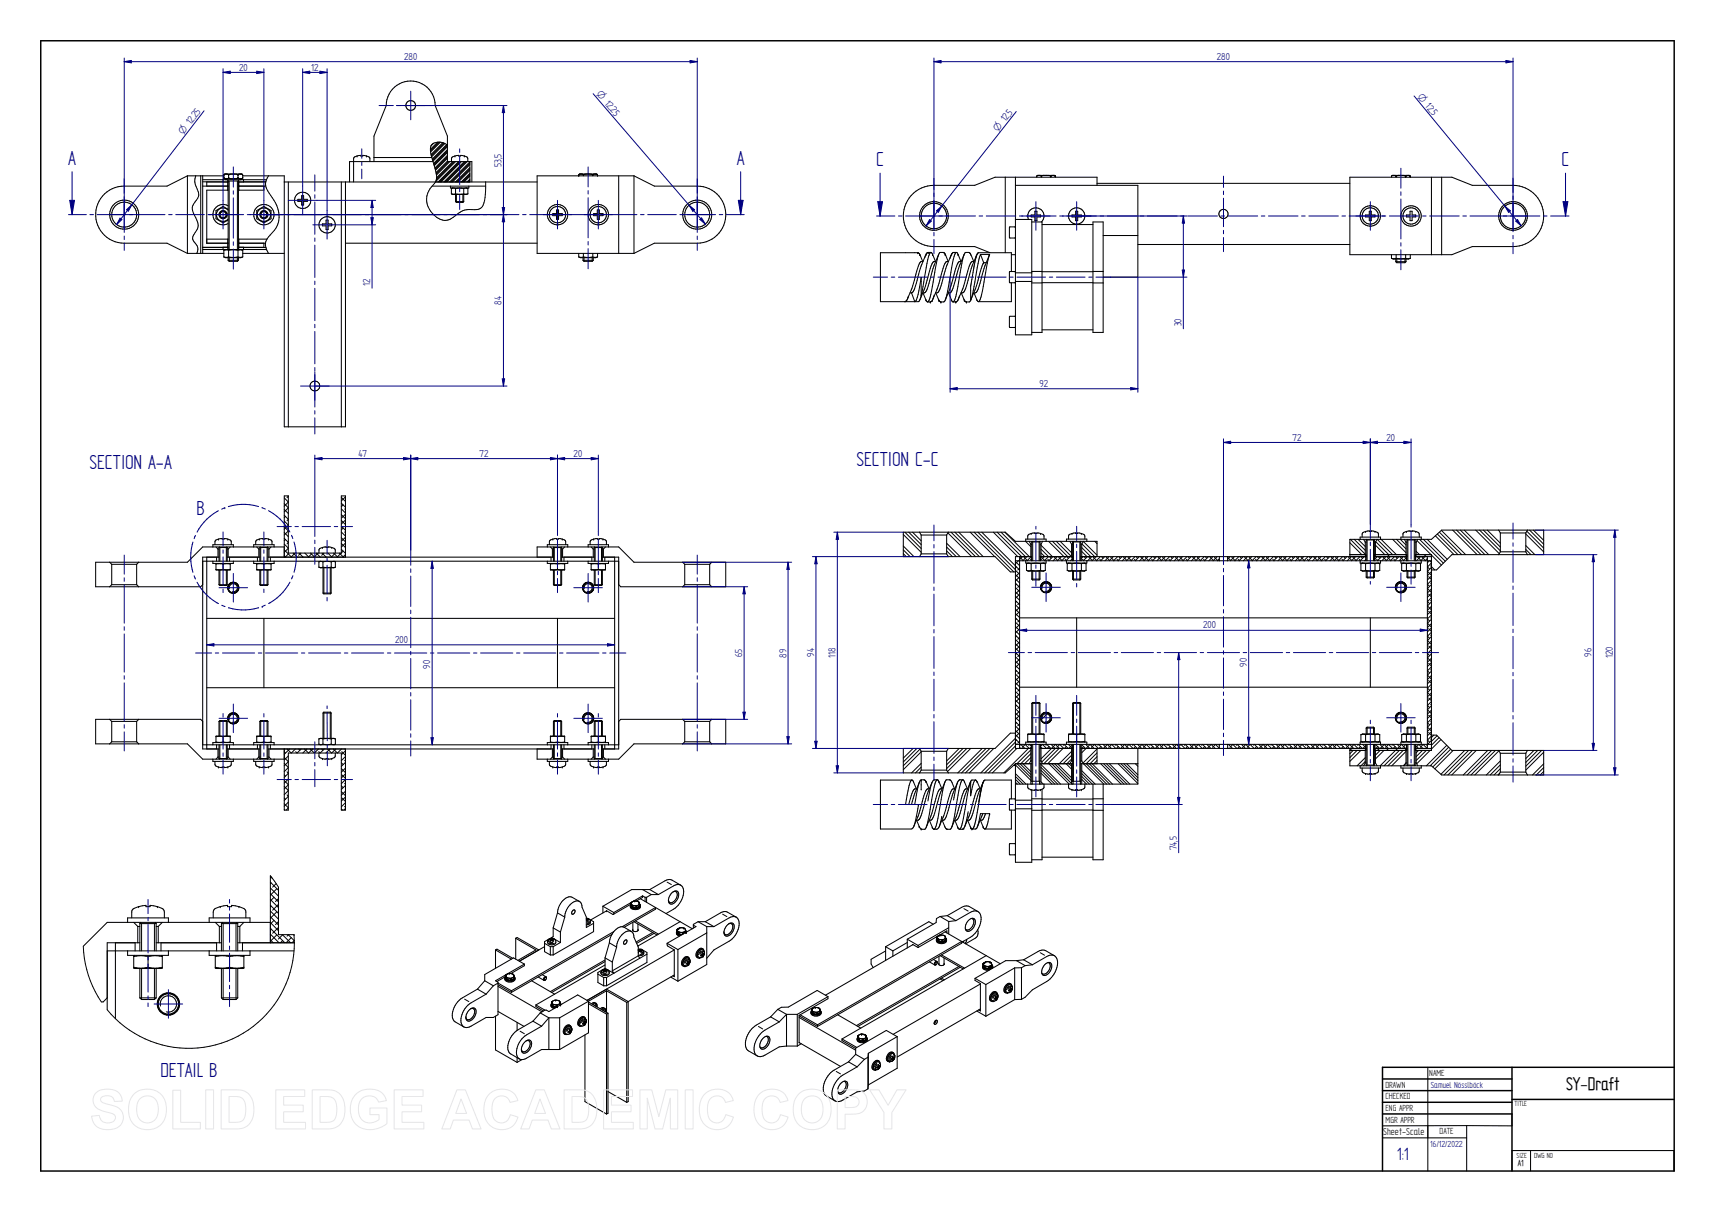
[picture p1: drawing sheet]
<svg xmlns="http://www.w3.org/2000/svg" width="841mm" height="594mm" viewBox="0 0 841 594" stroke-linecap="round" stroke-linejoin="round" font-family="sans-serif">
<defs><g id="words">
<g font-size="11.3" fill="#000080">
<text x="33" y="81">A</text>
<text x="361" y="81">A</text>
<text x="430" y="81">C</text>
<text x="766" y="81">C</text>
<text x="44" y="230">SECTION A-A</text>
<text x="420" y="228">SECTION C-C</text>
<text x="96" y="252">B</text>
<text x="79" y="528">DETAIL B</text>
</g>
<text font-size="10.1" x="768" y="534">SY-Draft</text>
<text font-size="9.8" fill="#000080" x="685" y="569">1:1</text>
<g font-size="5.6" fill="#000080">
<text x="198" y="29">280</text>
<text x="597" y="29">280</text>
<text x="117" y="35">20</text>
<text x="153" y="35">12</text>
<text x="96" y="58" transform="rotate(-52 96 58)">25</text>
<text x="299" y="54" transform="rotate(49 299 54)">25</text>
<text x="496" y="57" transform="rotate(-52 496 57)">5</text>
<text x="702" y="55" transform="rotate(51 702 55)">5</text>
<text x="246" y="82" transform="rotate(-90 246 82)">53,5</text>
<text x="182" y="140" transform="rotate(-90 182 140)">12</text>
<text x="246" y="149" transform="rotate(-90 246 149)">84</text>
<text x="579" y="160" transform="rotate(-90 579 160)">30</text>
<text x="510" y="190">92</text>
<text x="634" y="216">72</text>
<text x="680" y="216">20</text>
<text x="176" y="224">47</text>
<text x="235" y="224">72</text>
<text x="281" y="224">20</text>
<text x="590" y="308">200</text>
<text x="194" y="315">200</text>
<text x="364" y="322" transform="rotate(-90 364 322)">65</text>
<text x="386" y="322" transform="rotate(-90 386 322)">89</text>
<text x="399" y="322" transform="rotate(-90 399 322)">94</text>
<text x="410" y="322" transform="rotate(-90 410 322)">118</text>
<text x="780" y="322" transform="rotate(-90 780 322)">96</text>
<text x="791" y="323" transform="rotate(-90 791 323)">120</text>
<text x="211" y="328" transform="rotate(-90 211 328)">90</text>
<text x="612" y="327" transform="rotate(-90 612 327)">90</text>
<text x="577" y="417" transform="rotate(-90 577 417)">74,5</text>
</g>
<text font-size="5.6" x="678" y="556">Sheet-Scale</text>
<g font-size="5.4" fill="#000080">
<text x="292" y="46" transform="rotate(49 292 46)">O 12,</text>
<text x="695" y="47" transform="rotate(51 695 47)">O 12,</text>
<text x="489" y="65" transform="rotate(-52 489 65)">O 12,</text>
<text x="90" y="66" transform="rotate(-52 90 66)">O 12,</text>
</g>
<g font-size="4.9">
<text x="701" y="527">NAME</text>
<text x="679" y="533">DRAWN</text>
<text x="679" y="539">CHECKED</text>
<text x="679" y="545">ENG APPR</text>
<text x="679" y="550">MGR APPR</text>
<text x="706" y="556">DATE</text>
</g>
<g font-size="4.9" fill="#000080">
<text x="702" y="533">Samuel Nösslböck</text>
<text x="701" y="562">16/12/2022</text>
</g>
<text font-size="4.8" x="744" y="572">A1</text>
<g font-size="4.1">
<text x="743" y="542">TITLE</text>
<text x="744" y="568">SIZE</text>
<text x="752" y="568">DWG NO</text>
</g>
</g></defs>
<path d="M20 20h801v554h-801zM678 529h63M678 535h63M741 523v51M741 539h80M821 523h-143v51M678 540h63M678 546h63" fill="none" stroke="#000" stroke-width=".72"/>
<g fill="none" stroke="#000" stroke-width=".49">
<path d="M211 74v2M211 72v2M211 76l3 9M213 70l-2 2M213 70a7 7 0 0 1 5 0M215 70l-4 3M215 70l-4 4M216 70l-5 4M216 70l-5 5M217 70l-6 6M218 70l-7 6M218 70l-6 6"/>
<path d="M218 70l-6 7M218 70l1 1-7 7M219 71l-7 7M219 73l-6 7M219 76l-6 6M219 79l-5 6M219 71l-7 8M219 74l-6 7M219 77l-6 6M219 72l-7 7M219 75l-6 6M219 78l-5 5"/>
<path d="M220 79l-6 6M221 79l-7 7M222 79l-8 8M223 79l-9 9M223 79l-9 10M225 79l-10 10M226 79l-10 10M228 79l-10 10M229 79l-10 10M230 79l-9 10M230 80l-9 9M96 86v1a10 10 0 0 0 1 7v3a6 6 0 0 0-1 10 7 7 0 0 1-1 9 4 4 0 0 0 2 4v2v2"/>
<path d="M112 89v33M116 89v33M132 86a7 7 0 0 0 1 10 14 14 0 0 1-2 21v1a6 6 0 0 0 1 6M214 85a7 7 0 0 1-3 8 10 10 0 0 0 9 15l7-5h6a4 4 0 0 0 5-5v-9M224 95v4M227 95v4M230 88l-1 1M230 85l-4 4M230 89h.1M230 82l-7 7M230 85l-3 4M230 83l-6 6"/>
<path d="M230 86l-3 3M230 86l-2 3M230 84l-5 5M230 81l-8 8M108 106a1.6 1.6 0 0 1 1-2 1.6 1.6 0 0 1 2 1 1.6 1.6 0 0 1-2 2M128 106a1.6 1.6 0 0 1 1-2 1.6 1.6 0 0 1 2 1 1.6 1.6 0 0 1-2 2M112 126v2M116 126v2M286 126v2M290 126v2M700 523v29"/>
</g>
<g fill="none" stroke="#000" stroke-width=".51">
<path d="M181 79v-1a4 4 0 0 0-4-2h-2l-2 1v12M183 79v-12l6-15a12 12 0 0 1 12-12 12 12 0 0 1 12 12l6 15v12h12v10M183 77h29M212 79h-41v10M221 79a2.4 2.4 0 0 1 1-2 2.4 2.4 0 0 1 3-1 4 4 0 0 1 4 2v1M230 79v10M92 86l-10 5h-21a14 14 0 0 0-14 14 14 14 0 0 0 14 14h21l10 5M92 86v38M98 86v38M99 86v38M99 88h32M99 89h13"/>
<path d="M99 91h13M101 89v2M109 88v1M110 86h-18M110 87h.1M110 87v1M110 86v1M110 88h.1M110 85v1M110 85h.1M110 88h8M110 85h8"/>
<path d="M110 88h1M111 85h-1M111 85h1M112 88v1h5v-1M112 89v4M112 85h.1M112 88v34M112 93h-11v26h11M112 85v1M112 86h.1M112 87l-2 1M112 86v1"/>
<path d="M112 87h.1M112 87h5M114 85l-2 1M115 85l2 1M117 87h.1M117 86v1M117 87l1 1M117 86h.1M117 85v1M117 88v34M117 85h.1M117 89v4"/>
<path d="M118 85h-1M118 85h.1M118 88h.1M118 85h1M119 85v1M119 87l-1 1M119 86h.1M119 87h.1M119 86h20v123h30v-120M119 86v1M119 88v1M129 91v2h-12"/>
<path d="M130 91h-13M130 89h-13M139 89h30M141 89v120M146 98h2v-2h1v2h2v1h-2v1h-1v-1h-2zM167 89v120M169 89h94M212 91h26M223 92h.1M223 92v3M223 95h.1M223 99h4"/>
<path d="M223 95v4M223 99h1h3M227 95h1M227 92v3M227 95h-4M227 95v4M227 92h-4M228 92h-1M229 92v3h-8v-3h1M230 91v1h-9v-1M284 86h.1M284 85v1"/>
<path d="M284 85h.1M284 85h9M285 85h-1M285 85h1M286 85h.1M286 85v1M288 85l-2 1M289 85l2 1M291 86h.1M291 85v1M291 85h.1M292 85h-1"/>
<path d="M292 85h1M293 85h.1M293 85v1M293 86h.1M303 86v38M311 86h-48v38h48M311 86l10 5h21a14 14 0 0 1 14 14 14 14 0 0 1-14 14h-21l-10 5M311 86v38M101 117h11M106 106a3 3 0 0 0 2 2 3 3 0 0 0 4-1M112 117v4M112 103l-3-2-3 2v4l3 2 3-1"/>
<path d="M112 103a3 3 0 0 0-4-1 3 3 0 0 0-2 3M112 101a5 5 0 0 0-8 4 5 5 0 0 0 8 5M117 117v4M126 103l3-2 4 2v4l-4 2-3-2zM129 119v2h-12M130 119h-13M131 117h-14M160 108h1v2h2v1h-2v2h-1v-2h-2v-1h2zM169 119h94M271 105h2v-2h1v2h2v1h-2v2h-1v-2h-2zM293 103h1v2h2v1h-2v2h-1v-2h-2v-1h2zM99 121h10"/>
<path d="M99 122h32M109 121v1M110 124h-18M110 123v3M111 122l-1 1M111 122l1 1M112 121h-13M112 128h4h1M112 126v2M112 128h5M112 123h5M112 123v3"/>
<path d="M112 126h5M112 126h-2M117 123v3M117 126v2M117 122v1M118 122l1 1v3M119 124h20M119 126h-9M119 126h-2M119 121h11M119 121v1M284 124v2"/>
<path d="M286 128h4h1M286 126v2M286 128h5M286 126h5M286 126h-2M286 124v2M291 124v2M291 126v2M293 124v2M293 126h-2M293 126h-9M700 552v22"/>
<path d="M719 552v22M719 552h-41v6h41M741 546v6h-22M741 574v-10h80v10M751 564v10"/>
<circle cx="201" cy="52" r="2.4"/>
<circle cx="148" cy="98" r="4"/>
<circle cx="61" cy="105" r="7"/>
<circle cx="61" cy="105" r="6"/>
<circle cx="109" cy="105" r="1.6"/>
<circle cx="109" cy="105" r="2"/>
<circle cx="129" cy="105" r="3"/>
<circle cx="129" cy="105" r="1.6"/>
<circle cx="129" cy="105" r="2"/>
<circle cx="129" cy="105" r="5"/>
<circle cx="160" cy="110" r="4"/>
<circle cx="273" cy="105" r="5"/>
<circle cx="273" cy="105" r="4"/>
<circle cx="293" cy="105" r="4"/>
<circle cx="293" cy="105" r="5"/>
<circle cx="342" cy="105" r="6"/>
<circle cx="342" cy="105" r="7"/>
<circle cx="154" cy="189" r="2.4"/>
</g>
<g fill="#000">
<circle cx="175" cy="76" r=".3"/>
<circle cx="180" cy="76" r=".3"/>
<circle cx="223" cy="76" r=".3"/>
<circle cx="228" cy="76" r=".3"/>
<circle cx="110" cy="87" r=".3"/>
<circle cx="110" cy="86" r=".3"/>
<circle cx="119" cy="87" r=".3"/>
<circle cx="284" cy="86" r=".3"/>
<circle cx="293" cy="86" r=".3"/>
</g>
<g fill="none" stroke="#000080" stroke-width=".51">
<path d="M35 84v21h7M44 105h2M48 105h14M63 105h2M67 105h14M83 105h1M86 105h14M102 105h2M105 105h14M121 105h2M125 105h14M141 105h1"/>
<path d="M144 105h14M160 105h2M163 105h14M179 105h2M183 105h14M198 105h2M202 105h14M218 105h1M221 105h14M237 105h2M240 105h14M256 105h2"/>
<path d="M260 105h14M276 105h1M279 105h14M295 105h2M298 105h14M314 105h2M318 105h14M333 105h2M337 105h14M353 105h1M356 105h7"/>
</g>
<path d="M34 98h3l-2 7z" fill="#000080"/>
<path d="M34 98h3l-2 7zM363 84v21" fill="none" stroke="#000080" stroke-width=".51"/>
<path d="M362 98h2l-1 7z" fill="#000080"/>
<path d="M362 98h2l-1 7zM34 105h1M363 105h2" fill="none" stroke="#000080" stroke-width=".51"/>
<g fill="none" stroke="#000" stroke-width=".49">
<path d="M139 244l2 2-2 2M139 247l2 2-2 2M139 250l2 2M139 253l2 2M139 255l2 2-2 2M139 258l2 2-2 2M140 253l-1 1M141 243v1M167 244l2 2M167 247l2 2M167 249l2 2M167 252l2 2"/>
<path d="M167 255l2 2M167 258l2 2M168 247l-1 1M168 259l-1 1M169 244l-2 2M169 249v1M169 252l-1 2M169 255l-2 2M108 268v7M108 279v8M111 268v7M111 279v8"/>
<path d="M128 268v7M128 279v8M131 268v7M131 279v8M139 272l1 1M139 261l2 2M139 264l2 2v1M139 267l2 2M139 270l4 3M140 264l-1 1M141 269l-2 2M141 272l-1 1"/>
<path d="M144 271l2 2M145 271l-2 2M147 271l1 2M148 271l-2 1M149 271l2 2M152 271l2 2M153 272l-2 1M155 271l2 2M156 271l-2 2M158 271l2 2M159 278v13M159 271l-1 1"/>
<path d="M160 273h.1M161 271l2 2M162 278v13M164 271l2 2M164 271l-2 2M166 271l2 2M167 271l-2 2M167 261l2 2M167 264l2 2M167 266l2 2M167 269l2 2M168 270l-1 1"/>
<path d="M169 261h.1M169 263l-1 2M169 266l-2 2M169 272l-1 1M272 268v7M272 279v8M275 268v7M275 279v8M292 268v7M292 279v8M295 268v7M295 279v8"/>
<path d="M112 289a2 2 0 0 1 2-3 2 2 0 0 1 2 2 2 2 0 0 1-2 2M286 289a2 2 0 0 1 2-3 2 2 0 0 1 2 2 2 2 0 0 1-2 2M108 353v8M111 353v8M112 353a2 2 0 0 1 2-3 2 2 0 0 1 2 2 2 2 0 0 1-2 2M128 353v8M131 353v8M159 349v13M162 349v13M272 353v8M275 353v8M286 353a2 2 0 0 1 2-3 2 2 0 0 1 2 2 2 2 0 0 1-2 2"/>
<path d="M292 353v8M295 353v8M108 365v7M111 365v7M128 365v7M131 365v7M139 371l2 2-2 2M139 374l2 2-2 2M139 369h1M139 380h1M141 378v1l-2 2M141 371l-2 2"/>
<path d="M142 367l-3 3M145 367l-2 2-2-2M146 367l1 1M148 367l-2 2-1-1M149 367l2 2M150 367l-1 2M153 367l-2 2M156 367l-2 2-2-2M158 367v1M159 367l-2 2-1-1M162 367l-2 2M165 367l-2 2-2-2"/>
<path d="M167 374l1 1M167 377l2 2M167 367l-2 2-2-2M168 368l1 2M168 380l1 2M169 373h.1M169 367h.1M169 368l-2 2M169 371l-2 2M169 374l-2 2M169 376l-2 3M169 379l-2 2"/>
<path d="M272 365v7M275 365v7M292 365v7M295 365v7M139 383l2 2-2 2M139 394l2 2-1 1M139 385l2 2M139 391l1 1M139 397h1M141 390l-2 2M141 382l-2 2M141 388l-2 2"/>
<path d="M141 393l-2 2M167 397h1M167 388l2 2M167 385l1 1M168 391l1 2M169 395v1M169 384h.1M169 382l-2 2M169 385l-2 2M169 388l-2 2M169 391l-2 2M169 393l-2 2"/>
<path d="M169 396v1"/>
</g>
<g fill="none" stroke="#000" stroke-width=".51">
<path d="M54 276l1 1M55 277v10M55 277h12M67 277v10M68 276l-1 1M101 273v94M105 267v-1a4 4 0 0 1 5-2 2.4 2.4 0 0 1 3 0 2.4 2.4 0 0 1 0 3M106 268l1 1M106 279h.1M106 279h1M106 276h3M106 276v3"/>
<path d="M106 276h.1M106 273v2M107 269v4M107 269h.1M107 273h-8v94h8M107 268h4M107 268v7M107 279v8M108 268h-1M109 279h2M109 276h4M109 279h-1"/>
<path d="M109 276v3M111 268h.1M111 273h16M111 269h1M111 268v7M111 279v8M112 269v4M113 273v2M113 276v3h-7M113 279h-1M113 268l-1 1M114 268v-1h-10v1"/>
<path d="M114 275v1h-10v-1M125 267a2.4 2.4 0 0 1 1-3 2.4 2.4 0 0 1 3 0 4 4 0 0 1 4 2v1M126 268l1 1M126 279h1M126 276h3M126 273v2M127 269v4M127 269h.1M127 268h4M127 268v7M127 279v8M128 268h-1"/>
<path d="M129 279h2M129 276v3M129 276h4M129 279h-1M131 268h.1M131 268v7M131 279v8M131 273h140M131 269h1M132 269v4M133 273v2M133 276v3h-7v-3"/>
<path d="M133 279h-1M133 268l-1 1M134 275v1h-10v-1M134 268v-1h-10v1M139 268h-40l-7 8h-45v12h51l1-1M156 275v3h1h7v-3M156 275h2M156 271v-1a4 4 0 0 1 5-2 2.4 2.4 0 0 1 3 1 2.4 2.4 0 0 1 0 2M157 275h-1M158 278h4M158 275h4M158 275v3"/>
<path d="M158 278h.1M158 278v13M162 278v13M162 275h2M162 278h1M162 275v3M164 275h.1M169 273v-30h-2v28h-26v-28h-2v30M263 273v-5h40l8 8h45v12h-52l-1-1M269 267v-1a4 4 0 0 1 5-2 2.4 2.4 0 0 1 3 0 2.4 2.4 0 0 1 0 3M270 279h.1M270 279h1"/>
<path d="M270 276v3M270 276h3M270 268l1 1M270 276h.1M270 273v2M271 269v4M271 269h.1M271 268h4M271 268v7M271 279v8M272 268h-1M273 279h2"/>
<path d="M273 276v3M273 276h4M273 279h-1M275 268h.1M275 269h1M275 273h16M275 268v7M275 279v8M276 269v4M277 273v2M277 276v3h-7M277 268l-1 1"/>
<path d="M277 279h-1M278 275v1h-10v-1M278 268v-1h-10v1M289 267a2.4 2.4 0 0 1 1-3 2.4 2.4 0 0 1 3 0 4 4 0 0 1 4 2v1M290 279h1M290 276h3M290 268l1 1M290 273v2M291 269v4M291 269h.1M291 268h4M291 268v7"/>
<path d="M291 279v8M292 268h-1M293 279h2M293 276h4M293 279h-1M293 276v3M295 268h.1M295 269h1M295 273h8v94h-8M295 268v7M295 279v8M296 269v4"/>
<path d="M297 273v2M297 276v3h-7v-3M297 279h-1M297 268l-1 1M298 268v-1h-10v1M298 275v1h-10v-1M301 273v94M303 275h-204M335 276l1 1M336 277v10M336 277h12M348 277v10"/>
<path d="M349 276l-1 1M55 287l-1 1M55 287h12M67 287l1 1M107 287h4M112 289l1 1M112 286v2M113 286h.1M114 291h1M115 285h.1M115 285a2.7 2.7 0 0 0-3 3 2.7 2.7 0 0 0 3 3M115 285h-1"/>
<path d="M115 286l2 1M116 290l-1 1M116 286l1 2M117 287a2.6 2.6 0 0 0-4-1 2.6 2.6 0 0 0 0 4 2.6 2.6 0 0 0 4-1M117 287v2M117 289l-1 1M117 288l-1 2M117 289h.1M117 288v1M127 287h4M158 291h4M271 287h4"/>
<path d="M286 289l2 2M286 286v2M288 285l-1 1M288 291h1M288 285a2.8 2.8 0 0 0-2 3 2.8 2.8 0 0 0 2 3M289 285l1 1M289 285h-1M290 290l-1 1M290 286l1 1M291 289l-1 1M291 287h.1M291 287v1"/>
<path d="M291 288v1M291 287v2M291 289h.1M291 287h4M336 287l-1 1M336 287h12M348 287l1 1M101 303h200M129 303v34M273 303v34M101 337h200M54 353l1 1"/>
<path d="M55 354h12M55 354v10M67 354v10M68 353l-1 1M99 354l-1-1h-51v12h45l7 7h40M107 354h4M107 354l4-1v1M107 354v7M111 354v7M112 351v3M112 354l3 1M115 349v1"/>
<path d="M115 349a2.7 2.7 0 0 0-3 2 2.7 2.7 0 0 0 0 3M115 349l-3 1M115 349l1 1M116 350l1 2M116 350a2.6 2.6 0 0 0-4 1 2.6 2.6 0 0 0 2 3 2.6 2.6 0 0 0 3-2M116 354l-1 1M116 350l1 1M117 351v1M117 351v2l-1 1M127 354l4-1v1M127 354v7M127 354h4"/>
<path d="M131 354v7M158 350v12M158 350l4-1v1M158 350h4M162 350v12M271 354l4-1v1M271 354h4M271 354v7M275 354v7M286 354l2 1M288 355h1M289 349v1"/>
<path d="M289 349l1 1M289 349a2.8 2.8 0 0 0-3 2 2.8 2.8 0 0 0 0 3M289 349a2.6 2.6 0 0 0-3 2 2.6 2.6 0 0 0 0 3M290 350a2.6 2.6 0 0 0-4 1 2.6 2.6 0 0 0 2 3 2.6 2.6 0 0 0 3-3l-1-1M290 350a2.5 2.5 0 0 1 0 4M290 354l-1 1M291 354l4-1v1M291 354h4M291 354v7M295 354v7M303 354l1-1h52v12h-45l-8 7h-40v-5M335 353l1 1"/>
<path d="M336 354h12M336 354v10M348 354v10M349 353l-1 1M55 364h12M55 364l-1 1M67 364l1 1M106 364h.1M106 364h3M106 361v3M106 361h7v3M106 361h.1"/>
<path d="M106 365v2M107 371l-1 1M107 371h.1M107 367v4M107 361h-1M107 372h4M107 372h1M107 365v7M108 361h1M109 361v3M109 364h4M111 361h-2"/>
<path d="M111 371h1M111 367h16M111 372h.1M111 365v7M112 361h1M112 367v4M112 371l1 1M113 365v2M113 373a2.4 2.4 0 0 1 0 3 2.4 2.4 0 0 1-3 0 4 4 0 0 1-5-1v-2M114 372v1h-10v-1M114 365v-1h-10v1M126 364h3"/>
<path d="M126 365v2M127 371l-1 1M127 367v4M127 371h.1M127 361h-1M127 372h1M127 365v7M127 372h4M128 361h1M129 361v3M129 364h4M131 361h-2"/>
<path d="M131 372h.1M131 365v7M131 371h1M132 361h1M132 367v4M132 371l1 1M133 365v2M133 364v-3h-7v3M133 373a2.4 2.4 0 0 1 0 3 2.4 2.4 0 0 1-3 0 4 4 0 0 1-5-1v-2M134 365v-1h-10v1M134 372v1h-10v-1M139 367v30h2v-28h26v28h2v-30"/>
<path d="M157 365h-1v-3h8v3M158 362h.1M158 365h4M158 362v3M158 362h4M158 365h.1M162 365h1M162 362v3M163 362h-1M164 369a2.4 2.4 0 0 1 0 3 2.4 2.4 0 0 1-3 0 4 4 0 0 1-5-1v-2M270 364h.1M270 364h3"/>
<path d="M270 361v3M270 361h.1M270 361h7v3M270 365v2M271 371h.1M271 371l-1 1M271 367v4M271 361h-1M271 372h1M271 372h4M271 365v7M271 367h-140"/>
<path d="M272 361h1M273 361v3M273 364h4M275 361h-2M275 372h.1M275 367h16M275 365v7M275 371h1M276 361h1M276 367v4M276 371l1 1M277 365v2"/>
<path d="M277 373a2.4 2.4 0 0 1 0 3 2.4 2.4 0 0 1-3 0 4 4 0 0 1-5-1v-2M278 372v1h-10v-1M278 365v-1h-10v1M290 364h3M290 365v2M291 371h.1M291 371l-1 1M291 367v4M291 361h-1M291 372h1M291 372h4M291 365v7"/>
<path d="M292 361h1M293 361v3M293 364h4M295 361h-2M295 372h.1M295 371h1M295 365v7M296 361h1M296 367v4M296 371l1 1M297 365v2M297 364v-3h-7v3"/>
<path d="M297 373a2.4 2.4 0 0 1 0 3 2.4 2.4 0 0 1-3 0 4 4 0 0 1-5-1v-2M298 365v-1h-10v1M298 372v1h-10v-1M303 365h-204M336 364h12M336 364l-1 1M348 364l1 1"/>
<circle cx="288" cy="288" r="2.5"/>
</g>
<g fill="#000">
<circle cx="107" cy="264" r=".3"/>
<circle cx="112" cy="264" r=".3"/>
<circle cx="127" cy="264" r=".3"/>
<circle cx="132" cy="264" r=".3"/>
<circle cx="158" cy="268" r=".3"/>
<circle cx="163" cy="268" r=".3"/>
<circle cx="271" cy="264" r=".3"/>
<circle cx="276" cy="264" r=".3"/>
<circle cx="291" cy="264" r=".3"/>
<circle cx="296" cy="264" r=".3"/>
<circle cx="107" cy="376" r=".3"/>
<circle cx="112" cy="376" r=".3"/>
<circle cx="127" cy="376" r=".3"/>
<circle cx="132" cy="376" r=".3"/>
<circle cx="158" cy="372" r=".3"/>
<circle cx="163" cy="372" r=".3"/>
<circle cx="271" cy="376" r=".3"/>
<circle cx="276" cy="376" r=".3"/>
<circle cx="291" cy="376" r=".3"/>
<circle cx="296" cy="376" r=".3"/>
</g>
<g fill="none" stroke="#000080" stroke-width=".49">
<path d="M194 52h14M201 45v14M61 98v14M109 98v14M129 98v14M141 98h14M148 91v14M273 98v14M293 98v14M342 98v14M54 105h14M102 105h14"/>
<path d="M122 105h127M153 110h14M160 103v14M266 105h14M286 105h14M335 105h14M147 189h102M154 182v14M246 186h1v3z"/>
</g>
<path d="M246 186h1v3z" fill="#000080"/>
<path d="M247 105v4h-1z" fill="none" stroke="#000080" stroke-width=".49"/>
<path d="M247 105v4h-1z" fill="#000080"/>
<path d="M61 30h3v1zM61 28v77M342 28v77M247 105v84" fill="none" stroke="#000080" stroke-width=".49"/>
<path d="M61 30h3v1z" fill="#000080"/>
<path d="M338 30h4l-4 1z" fill="none" stroke="#000080" stroke-width=".49"/>
<path d="M338 30h4l-4 1z" fill="#000080"/>
<path d="M61 30h281M201 52h48M129 105h120M246 102h1v3z" fill="none" stroke="#000080" stroke-width=".49"/>
<path d="M246 102h1v3z" fill="#000080"/>
<path d="M247 52v3h-1z" fill="none" stroke="#000080" stroke-width=".49"/>
<path d="M247 52v3h-1z" fill="#000080"/>
<g fill="none" stroke="#000080" stroke-width=".49">
<path d="M148 35h4v1zM148 34v57M160 34v69M186 52h7M195 52h1M198 52h14M214 52h2M247 52v53M177 73v5M177 79v2M225 73v2M225 76v14"/>
<path d="M61 88v7M61 96v2M61 100v14M114 82v10M114 94v1M114 97v20M177 83v5M225 92v2M225 96v7M288 82v10M288 93v2M288 97v20"/>
<path d="M342 88v7M342 96v2M342 100v14M61 116v1M61 119v4M114 119v1M288 118v2M342 116v1M342 119v4M114 122v10M288 122v10"/>
</g>
<path d="M148 35h4v1z" fill="#000080"/>
<path d="M157 35h3l-3 1z" fill="none" stroke="#000080" stroke-width=".49"/>
<path d="M157 35h3l-3 1z" fill="#000080"/>
<path d="M148 35h12M155 98h29M182 98l1 4h-1zM167 110h17" fill="none" stroke="#000080" stroke-width=".49"/>
<path d="M182 98l1 4h-1z" fill="#000080"/>
<path d="M182 107h1l-1 3z" fill="none" stroke="#000080" stroke-width=".49"/>
<path d="M182 107h1l-1 3z" fill="#000080"/>
<path d="M109 35h4v1zM109 34v64M129 34v64M182 98v43" fill="none" stroke="#000080" stroke-width=".49"/>
<path d="M109 35h4v1z" fill="#000080"/>
<path d="M126 35h3l-3 1z" fill="none" stroke="#000080" stroke-width=".49"/>
<path d="M126 35h3l-3 1z" fill="#000080"/>
<g fill="none" stroke="#000080" stroke-width=".49">
<path d="M109 35h20M154 225l4-1v1zM154 223v40M201 223v54M136 258h7M145 258h1M148 258h14M164 258h2M167 258h6M61 272v9M109 261v7M109 269v2"/>
<path d="M109 273v14M129 261v7M129 269v2M129 273v14M154 265v1M154 268v9M160 265v7M160 274v1M160 277v14M201 279v2M273 261v2M273 264v14"/>
<path d="M293 261v2M293 264v14M342 272v9M61 283v2M61 287v18M107 288h14M109 289v1M114 281v14M129 289v1M160 293v2M201 282v15M201 299v2"/>
<path d="M273 280v2M273 284v6M281 288h14M288 281v14M293 280v2M293 284v6M342 283v2M342 287v18M61 307v2M61 311v18M201 303v14M201 319v2"/>
<path d="M342 307v2M342 311v18M61 331v2M61 335v18M96 320h8M106 320h1M109 320h16M127 320h1M130 320h16M148 320h1M151 320h16M169 320h2"/>
<path d="M172 320h16M190 320h2M193 320h16M201 323v15M201 339v2M211 320h2M215 320h15M232 320h2M236 320h16M253 320h2M257 320h16M274 320h2"/>
<path d="M278 320h16M295 320h2M299 320h8M342 331v2M342 335v18M61 355v2M61 359v9M107 352h14M109 350v1M109 353v14M114 345v14M129 350v1"/>
<path d="M129 353v14M160 349v14M160 346v1M201 343v15M201 360v1M273 350v1M273 353v14M281 352h14M288 345v14M293 350v1M293 353v14M342 355v2"/>
<path d="M342 359v9M109 369v2M109 372v7M129 369v2M129 372v7M154 364v8M154 374v1M154 377v9M160 368l1 7M160 365v2M201 363v8M273 369v2"/>
<path d="M273 372v7M293 369v2M293 372v7M136 382h7M145 382h1M148 382h14M164 382h2M167 382h6"/>
</g>
<path d="M154 225l4-1v1z" fill="#000080"/>
<path d="M198 224l3 1h-3z" fill="none" stroke="#000080" stroke-width=".49"/>
<path d="M198 224l3 1h-3z" fill="#000080"/>
<g fill="none" stroke="#000080" stroke-width=".49">
<path d="M154 86v8M154 95v2M154 99v16M154 117v1M154 120v16M154 138v1M154 141v16M154 159v2M154 162v16M154 180v2M154 184v16M154 201v2"/>
<path d="M154 205v8M154 225h47"/>
</g>
<path d="M145 273l-1 8M130 297h-1M142 285a26 26 0 0 1-10 11M144 282l-1 2" fill="none" stroke="#000080" stroke-width=".51"/>
<circle cx="129" cy="297" r=".3" fill="#000080"/>
<path d="M107 250a25 25 0 0 0-10 11M110 249l-1 1M95 266a25 25 0 0 0 0 15M96 262l-1 2M95 282l1 2M97 285a26 26 0 0 0 10 11M109 297h1M112 298a26 26 0 0 0 15 0" fill="none" stroke="#000080" stroke-width=".51"/>
<circle cx="110" cy="249" r=".3" fill="#000080"/>
<path d="M127 248a26 26 0 0 0-15 0M128 249l2 1M132 250a26 26 0 0 1 10 11M143 262l1 2M144 266l1 7" fill="none" stroke="#000080" stroke-width=".51"/>
<g fill="none" stroke="#000" stroke-width=".49">
<path d="M685 127v2M689 127v2M133 429l4 6M133 430l1 1M133 432l4 4M133 435l4 4M133 438l4 4M133 433h.1M133 430h.1M134 440l-1 2M135 433l-1 2M136 436l-3 3"/>
<path d="M327 432l2 2M69 453v13M76 453v13M109 453v13M116 453v13M133 441l4 4M133 444l4 4M133 447l4 4M133 449l4 4M133 452l4 4M133 458l4 4M133 455l7 7"/>
<path d="M133 444h.1M133 455v1M134 451l-1 2M136 447l-3 3M136 458l-3 3M137 440l-2 2M137 443l-3 3M137 452l-2 1M137 455l-3 2M138 458l4 4M139 458l-2 2M141 458l3 3v1"/>
<path d="M142 458l-1 1M143 460l-3 2M144 458a52 52 0 0 1-32 52 52 52 0 0 1-59-15M288 450h.1M288 450l1 1M288 453h.1M289 452h-1M289 452l-1 1M289 452h.1M310 443h.1M310 442v1M310 443l1 1"/>
<path d="M311 444h.1M312 442h-1M313 442h.1M313 444h-1M314 443h.1M314 443h-1M332 456h.1M332 455v1M333 457h.1M334 455h-1M335 457h-1M335 455h.1"/>
<path d="M335 455h1M336 456h.1M354 448l2 1M41 464a52 52 0 0 0 9 27M69 475v15M76 475v15M109 475v15M116 475v15M133 461l1 1M139 461l-1 1M248 478h.1M248 479h1"/>
<path d="M250 477h-1M251 477h.1M251 479l-1 1M251 477l1 1M252 478h.1M252 478v1M269 461h.1M269 462h3M271 460h.1M271 460a1.2 1.2 0 0 0-2 0 1.2 1.2 0 0 0 1 2h1M295 477h3M297 475h.1"/>
<path d="M297 475a1.2 1.2 0 0 0-1 0 1.2 1.2 0 0 0 0 2h1M314 465a.9 .9 0 0 1 1 1 .9 .9 0 0 1-1 1M315 467l-1 1M336 472a1.2 1.2 0 0 1 1-2 1.2 1.2 0 0 1 1 1v2M337 470l-2 2M338 473h.1M343 468a1.1 1.1 0 0 1 1-2 1.1 1.1 0 0 1 1 1v2M344 466l-1 2M345 469h.1M79 493a4 4 0 0 1 3-5 4 4 0 0 1 5 4 4 4 0 0 1-5 4M228 490l2 1M271 491h.1"/>
<path d="M271 492h1M273 490h-1M274 490h.1M274 492l-1 1M274 490v1M275 491h.1M275 491l-1 1M286 500l-1 2M287 499h.1M291 492h.1M292 492h-1M292 492h.1"/>
<path d="M292 492l1 1M295 494h.1M296 495h.1M296 494h-1M297 495v1M255 505l2 2M278 505a1.2 1.2 0 0 1 1-1 1.2 1.2 0 0 1 1 1v1M279 504l-2 2M280 506h.1M280 503h.1M285 501a1.2 1.2 0 0 1 1-1 1.2 1.2 0 0 1 1 1v1M287 502h.1"/>
</g>
<g fill="#000">
<circle cx="515" cy="86" r=".3"/>
<circle cx="517" cy="86" r=".3"/>
<circle cx="685" cy="86" r=".3"/>
<circle cx="689" cy="86" r=".3"/>
<circle cx="691" cy="86" r=".3"/>
<circle cx="692" cy="86" r=".3"/>
<circle cx="450" cy="124" r=".3"/>
<circle cx="451" cy="125" r=".3"/>
<circle cx="454" cy="125" r=".3"/>
<circle cx="455" cy="124" r=".3"/>
<circle cx="457" cy="125" r=".3"/>
<circle cx="464" cy="125" r=".3"/>
<circle cx="467" cy="125" r=".3"/>
<circle cx="470" cy="125" r=".3"/>
<circle cx="476" cy="125" r=".3"/>
<circle cx="481" cy="125" r=".3"/>
<circle cx="482" cy="129" r=".3"/>
<circle cx="485" cy="125" r=".3"/>
<circle cx="498" cy="138" r=".3"/>
<circle cx="498" cy="133" r=".3"/>
<circle cx="445" cy="147" r=".3"/>
<circle cx="454" cy="147" r=".3"/>
<circle cx="456" cy="148" r=".3"/>
<circle cx="457" cy="147" r=".3"/>
<circle cx="460" cy="147" r=".3"/>
<circle cx="461" cy="148" r=".3"/>
<circle cx="467" cy="147" r=".3"/>
<circle cx="469" cy="148" r=".3"/>
<circle cx="473" cy="147" r=".3"/>
<circle cx="474" cy="148" r=".3"/>
<circle cx="479" cy="147" r=".3"/>
<circle cx="137" cy="438" r=".2"/>
<circle cx="68" cy="444" r=".3"/>
<circle cx="77" cy="444" r=".3"/>
<circle cx="108" cy="444" r=".3"/>
<circle cx="117" cy="444" r=".3"/>
<circle cx="137" cy="449" r=".2"/>
<circle cx="144" cy="458" r=".2"/>
<circle cx="288" cy="450" r=".3"/>
<circle cx="297" cy="446" r=".3"/>
<circle cx="309" cy="443" r=".3"/>
<circle cx="309" cy="444" r=".3"/>
<circle cx="309" cy="442" r=".3"/>
<circle cx="310" cy="442" r=".3"/>
<circle cx="310" cy="444" r=".3"/>
<circle cx="310" cy="443" r=".3"/>
<circle cx="310" cy="445" r=".3"/>
<circle cx="311" cy="442" r=".3"/>
<circle cx="312" cy="444" r=".3"/>
<circle cx="312" cy="445" r=".3"/>
<circle cx="313" cy="445" r=".3"/>
<circle cx="313" cy="442" r=".3"/>
<circle cx="314" cy="443" r=".3"/>
<circle cx="314" cy="444" r=".3"/>
<circle cx="332" cy="456" r=".3"/>
<circle cx="332" cy="455" r=".3"/>
<circle cx="332" cy="457" r=".3"/>
<circle cx="332" cy="458" r=".3"/>
<circle cx="333" cy="458" r=".3"/>
<circle cx="333" cy="455" r=".3"/>
<circle cx="334" cy="455" r=".3"/>
<circle cx="335" cy="457" r=".3"/>
<circle cx="335" cy="458" r=".3"/>
<circle cx="336" cy="457" r=".3"/>
<circle cx="336" cy="455" r=".3"/>
<circle cx="336" cy="456" r=".3"/>
<circle cx="248" cy="479" r=".3"/>
<circle cx="248" cy="478" r=".3"/>
<circle cx="248" cy="480" r=".3"/>
<circle cx="250" cy="477" r=".3"/>
<circle cx="250" cy="480" r=".3"/>
<circle cx="251" cy="480" r=".3"/>
<circle cx="252" cy="478" r=".3"/>
<circle cx="252" cy="479" r=".3"/>
<circle cx="295" cy="476" r=".3"/>
<circle cx="299" cy="477" r=".3"/>
<circle cx="313" cy="466" r=".3"/>
<circle cx="313" cy="467" r=".3"/>
<circle cx="316" cy="467" r=".3"/>
<circle cx="336" cy="473" r=".3"/>
<circle cx="338" cy="470" r=".3"/>
<circle cx="343" cy="469" r=".3"/>
<circle cx="345" cy="466" r=".3"/>
<circle cx="249" cy="480" r=".3"/>
<circle cx="270" cy="492" r=".3"/>
<circle cx="270" cy="491" r=".3"/>
<circle cx="271" cy="491" r=".3"/>
<circle cx="271" cy="492" r=".3"/>
<circle cx="271" cy="493" r=".3"/>
<circle cx="272" cy="490" r=".3"/>
<circle cx="273" cy="493" r=".3"/>
<circle cx="274" cy="491" r=".3"/>
<circle cx="275" cy="491" r=".3"/>
<circle cx="275" cy="492" r=".3"/>
<circle cx="275" cy="493" r=".3"/>
<circle cx="287" cy="499" r=".3"/>
<circle cx="292" cy="492" r=".3"/>
<circle cx="297" cy="494" r=".3"/>
<circle cx="280" cy="504" r=".3"/>
</g>
<g fill="none" stroke="#000" stroke-width=".51">
<path d="M493 87v37M498 91h60v45h-17M498 87v77h8v-56h-8M509 86l-1 1M509 86h.1M509 86h2M510 86h.1M511 86h.1M511 86v1M515 86h.1M515 86h-4M515 86v1"/>
<path d="M517 86h-2M517 86h.1M517 86h-8M517 86h1M518 86h.1M518 86v1M538 90h124M538 91v-4h-50l-10 4h-20a15 15 0 0 0-15 15 15 15 0 0 0 15 15h20l7 3M662 87h50l10 4h20a15 15 0 0 1 15 15 15 15 0 0 1-15 15h-20l-10 4h-50zM683 86h-1M683 86l-1 1M683 86h1"/>
<path d="M683 86h.1M684 86h.1M685 86h.1M685 86v1M688 86h-3M689 86v1M689 86h.1M691 86h-8M691 86h.1M691 86h-2M691 86h1M692 86h.1"/>
<path d="M692 86v1M702 87v38M707 87v38M498 112l-3-1v5h3M504 108a4 4 0 0 1 5-6 4 4 0 0 1 2 7M506 105h1v-1h2v1h1v1h-1v2h-2v-2h-1zM506 109h5v24M511 110h25M527 104h1v1h2v1h-2v2h-1v-2h-1v-1h1zM536 109h5v54h-5zM541 115h17M558 120h104"/>
<path d="M671 104h1v1h2v1h-2v2h-1v-2h-1v-1h1zM691 104h1v1h2v1h-2v2h-1v-2h-1v-1h1zM450 124h.1M450 124h-18v24h19l1-3v-9l-2 8-1 4M450 124l1 1M451 125h.1M451 125l2 3a2.1 2.1 0 0 0-3 2l-3 11-2 5M454 125l-2 5-4 12-1 2M455 124h.1M455 124l-2 2M457 124l-2 3-3 18M457 124h-2"/>
<path d="M457 124v1M457 125l2 3a2.1 2.1 0 0 0-2 2l-4 11-2 6M460 125l-2 7-3 10a1.9 1.9 0 0 1-2 2l2 4M462 124h-1l-1 2-4 18-1 4M463 124h.1M463 124v1M464 125l1 3M465 128a2.1 2.1 0 0 0-2 2l-3 11-3 6M466 125l-2 5-3 12-1 1-1 1 2 4M467 124h.1M467 124l-1 3M467 124h1"/>
<path d="M468 124h.1M468 124h1M469 124l1 1M469 124l-2 3-3 20M470 125l1 3M471 128a2.1 2.1 0 0 0-2 2l-3 11-2 6M473 125l-3 5-3 12a1.9 1.9 0 0 1-2 2M475 124h.1M475 124h-2l-1 2-3 19-2 3M475 124h1M476 124h.1M476 125h.1"/>
<path d="M476 125l2 3h-1M477 128l-2 2-3 11-2 6M477 128h.1M479 125l-3 15v7M479 125l-2 5-4 12a1.9 1.9 0 0 1-2 2M479 125l-1 1M479 125l1-1h16v9M479 125h.1M481 125l-5 22M481 125h4M481 125l1 4M482 129l-6 18"/>
<path d="M482 129h2M485 125l-4 20-1 3M485 125h.1M485 125l-2 5-3 12-1 1-1 1 2 4M496 139v9h-16M496 125h2M498 134h8M498 138h8M498 133h-3v6M498 138l-3 1M506 139h35M506 133h5"/>
<path d="M511 133v30h-5M511 133h25M536 133h5M682 125v2M684 128h5M684 128l1 1h4v-1M684 127v1M685 125v2M685 127h-3M685 127h4M689 125v2M689 127v1"/>
<path d="M692 127h-10M692 125v2M692 127h-3M444 148h.1M445 147h-1M445 145l-1 3M446 144h1M447 144l2 4M449 148h.1M457 148h-1M457 148h-2M457 147v1"/>
<path d="M457 147h.1M458 145l-1 2M461 148h.1M464 147l-1 1h-2M465 144l2 3M467 147h.1M467 147v1M469 148h.1M470 147l-1 1h-2M471 145l-1 2M471 144l2 3M473 147v1"/>
<path d="M473 148h.1M473 148h1M474 148h.1M476 147l-1 1h-1M476 147h.1M498 155h-3v5h3M511 162h25M133 429v33M137 435v23h7M315 439l1 1M315 439v1l-3 2M315 436l4 2"/>
<path d="M315 439l-14 8M316 440v2M316 440h1M317 440v2M319 436h-9l-14 8M319 436l4 2M319 438l-2 2M319 438h4M330 438a2 2 0 0 1 3-1 2 2 0 0 1 0 3 2.9 2.9 0 0 1-5 3 5 5 0 0 1 2-5zM330 437a1.6 1.6 0 0 1 2 1 1.6 1.6 0 0 1 0 2 2.4 2.4 0 0 1-1 2 2.4 2.4 0 0 1-3 0v-1M334 434l-4-3h-2l-9 5M334 434h-3l-8 4"/>
<path d="M334 434a7 7 0 0 1-2 10l-5 4M65 450v-4l5-2h2h2l6 2h1v4M66 452l2 2M68 454v8M68 454h1M69 453v13M69 453h8M69 452v1M69 452h.1M76 452l1 1M76 452h.1M77 454h1"/>
<path d="M77 453v13M78 454v8M80 452l-2 2M83 452v-2h-20v2M105 450v-4l5-2h2h2l6 2h1v4M106 452l2 2M108 454v8M108 454h1M109 453v13M109 453h8M109 452v1M109 452h.1"/>
<path d="M116 452l1 1M116 452h.1M117 453v13M117 454h1M118 454v8M120 452l-2 2M123 452v-2h-20v2M133 452h-80l-12 12M253 460h1l10 6M253 460l10 6-9 5M253 460v10M271 460l4 2"/>
<path d="M271 460l-4 2v4l3 2M271 455l4 2M271 455v4v1M273 447l4 3M273 447l-2 8M275 457v5M277 450l-2 7M277 450a7 7 0 0 1 7-8l1 1 3 7v5l3-2M281 446a1 1 0 0 1 1 1 1.1 1.1 0 0 1-2 1zM284 442l-3-2a7 7 0 0 0-8 7M288 451h.1M288 451h1h-1"/>
<path d="M288 450h.1M288 450v1M288 450l1 1h-1M288 450a1.6 1.6 0 0 1 2 2 1.6 1.6 0 0 1-2 1M288 450l3 2v5l-20 11M296 444l5 3M296 444v3M300 458l-49 28M301 448l-4-2-7 5M301 447v1M301 457l-50 29M305 454l16-9v1l-15 9"/>
<path d="M309 443l-8 5M309 443v1M309 443h.1M309 444h.1M309 444h1M310 457l-4-2a7 7 0 0 0-7 6v1M310 443h-1M310 443h.1M310 442h.1M310 444h.1M310 445h.1M310 444l1 1"/>
<path d="M310 444h2M310 445h2M310 456a1.4 1.4 0 0 0 1 1 1.4 1.4 0 0 0 2-1M310 452v4M311 442h-1M311 442h.1M311 445h.1M311 452l11 6M311 445h1M311 442h1M312 451l11 7M312 442h1"/>
<path d="M312 445h.1M312 444v1M312 444h.1M313 445h-1M313 442h.1M313 456h.1M313 453v3M313 445h.1M313 444h-1M313 444h.1M313 444v1M313 443v1"/>
<path d="M313 443h.1M314 443h.1M314 443h-1M314 443l-1 1M314 443v1M314 441l26 14M314 444a2.9 2.9 0 0 1-5 0M314 444a2.6 2.6 0 0 1-2 2 2.6 2.6 0 0 1-3-2M320 457l-8 5M321 457l-9 5M332 457v1l1 1M332 457v1h2"/>
<path d="M332 456v1M332 457h.1M333 457l-1-1v2M333 457v1M333 455l-1 1M333 457h.1M333 455h.1M333 458h.1M333 458h1M333 457h1M334 452l-21 12M334 458h.1"/>
<path d="M334 455h-1M334 455h.1M334 458h1M334 455h1M334 455h2M334 457h.1M334 457h1M335 457h.1M335 458h.1M335 457v1M335 458h-1M336 455v2"/>
<path d="M336 456l-1 1M336 456h.1M337 456v1M340 454h1l-14 8M342 452l-2 1v2M342 452l5 2M342 452h4M346 452l4 2M347 454h3M347 457l-15 8M347 454v19l-15 8M357 453a2 2 0 0 1 3 0 2 2 0 0 1 0 3 2.7 2.7 0 0 1-2 2 2.7 2.7 0 0 1-3 0v-2z"/>
<path d="M358 453a2.4 2.4 0 0 1 2 2 2.4 2.4 0 0 1-2 2 1.6 1.6 0 0 1-2 1 1.6 1.6 0 0 1-1-1M361 450l-4-3h-2l-9 5M361 450a8 8 0 0 1-2 10l-9 6-3 4M361 450h-3l-8 4M53 466h91M57 462v37M66 469l2-1 5 1M66 474l2 1 5-1M66 462v4M69 462h-16v33M69 475v14M73 469v5"/>
<path d="M73 474l4 1 3-1M73 469l4-1 3 1M77 462h32M77 475v14M79 462v4M79 468l1 7h-14v-7M83 466v2h-20v-2M106 474l2 1 5-1M106 469l4-1 3 1M106 462v4M109 475v14M113 474l2 1 5-1"/>
<path d="M113 469l4-1 3 1M113 469v5M117 475v14M117 462h27M119 462v4M119 468v7h-13v-7M123 466v2h-20v-2M243 466l1-1 7 5M243 466v9M243 466l8 4M248 478v1M248 480h.1"/>
<path d="M248 479h.1M248 479h2M248 479v1M249 478h-1v2M249 478h.1M249 477v1M249 477h.1M250 479h.1M250 479l1 1M250 477h-1M250 477h.1M250 480h.1"/>
<path d="M250 477h1M251 480h.1M251 477h.1M251 477l1 1M252 480h-1M252 479h.1M252 480h.1M252 479l-1 1M252 478v1M252 479v1M252 479h1M252 480a2.8 2.8 0 0 1-4-1l-4 2"/>
<path d="M253 479v1M253 479a2.6 2.6 0 0 1-3 2 2.6 2.6 0 0 1-2-2M257 473l-14 8h1v16l-2 2h-4l-8 4h-3M257 473l-5-3-14 8v3M257 473l-7 4M264 479l3 2M266 478l2 1M267 464l-12 7M267 462l3 2M268 479h.1M268 479h-1v2M268 479l-1 1"/>
<path d="M269 461h.1M269 461a2.2 2.2 0 0 1 2-1 2.2 2.2 0 0 1 1 2 2 2 0 0 1-2 1 2 2 0 0 1-1-2zM270 464v4M270 464h1M270 468h1M270 460v1M270 460l1 1M270 461h1M270 461h.1M271 461h.1M271 461h1h-1M271 460h.1"/>
<path d="M271 460v1M271 460l1 1h-1M271 464v4M275 462l-4 2M293 477l3 2M295 477a2 2 0 0 0 2 1 2 2 0 0 0 2-1M295 476h.1M295 476l3-1 1 1M296 479v4M296 479h1M296 475v1M296 475l1 1"/>
<path d="M296 476h.1M296 476h1M297 471l-27 15M297 470v5M297 475l-4 2v5l3 1M297 471l-26 15M297 476h.1M297 475l4 2M297 470l3 2M297 473l-34 20M297 475h.1M297 476h1h-1"/>
<path d="M297 475v1M297 475l1 1h-1M297 479v4M298 475h.1M299 476h.1M299 462l-2 8M299 462l3 2M300 476l1 1M300 472v4M301 477l-4 2M302 464l-2 8M302 464a7 7 0 0 1 7-7l2 1 2 6v5"/>
<path d="M306 461h1a1 1 0 0 1 0 1 1 1 0 0 1-1 0zM313 463v1M313 466h.1M313 469l1 1M313 469l-13 7M313 465h1l3 2v5l-20 11M313 466h1M313 465h1a1.7 1.7 0 0 1 2 2 1.7 1.7 0 0 1-3 1M314 466h.1M314 466l-1 1M314 470l-13 7M314 466l1 1-1-1"/>
<path d="M314 465h.1M314 466h1h-1M315 466h.1M317 468l-3 2M327 462v2l4 2M327 462l5 3M329 479l3 2M331 466v13l-1-1M331 478l-23 13M331 466l-43 24M332 465v16M336 473v1"/>
<path d="M337 473h.1M337 472h.1M337 471l1 1M337 473h1M337 469a2.7 2.7 0 0 0-2 2 2.7 2.7 0 0 0 0 3M337 472h1M337 472v1h1M337 472v1v-1M337 469a2.9 2.9 0 0 0-2 5h1M337 469l1 1M338 472v1M338 472v-1l-1 1"/>
<path d="M338 473l-2 1M338 470a2 2 0 0 0-3 1 2 2 0 0 0 1 2M338 472h.1M338 470h.1M338 470v1v2M338 472v-1v1M343 469h.1M344 468h.1M344 469h.1M344 467l1 1M344 469h1M344 468h1"/>
<path d="M344 468v1h1M344 468v1v-1M345 465a2.6 2.6 0 0 0-3 1 2.6 2.6 0 0 0 0 3M345 465a2.8 2.8 0 0 0-3 2 2.8 2.8 0 0 0 0 3l1-1M345 465v1M345 468v1M345 468v-1l-1 1M345 469h.1M345 467v1M345 468h.1M345 466h.1M345 466a2 2 0 0 0-3 1 2 2 0 0 0 1 2"/>
<path d="M345 468l-2 1M345 466v2M53 489l-2 2h-1M69 489v1h7l1-1M69 489h8M109 489v1h7l1-1M109 489h8M230 495a2 2 0 0 1 3-1 2 2 0 0 1 0 3 2.9 2.9 0 0 1-4 3 5 5 0 0 1 1-5zM231 494a1.6 1.6 0 0 1 2 1 1.6 1.6 0 0 1 0 2 2.4 2.4 0 0 1-2 2 2.4 2.4 0 0 1-2 0h-1M234 485l4 2M234 485l-7 4a9 9 0 0 0-4 12l4 2M238 481l4 2"/>
<path d="M238 481l-4 4M238 487l-7 5a9 9 0 0 0-4 11M242 483l2-1 7 4M242 483l-4 4M243 498v17l11 6M244 483l7 3M244 496l13 7M244 483l22 13M248 480h1M249 480h.1M249 480h1M251 480h-1"/>
<path d="M251 486h.1M251 480h-2M261 481l11 6M263 493l3 3M263 493l4 2M265 496l-4 5M265 496l4 3M267 495l-2 1M267 480v1M269 499l-3 4M269 499h5M269 499v15"/>
<path d="M270 493v1h2M270 493l1 1h1M270 491v2M271 492h.1M271 491v1M271 491h.1M271 493h.1M272 493h.1M272 493v1M272 490l-1 1M272 493h-1M272 494h1"/>
<path d="M272 493h1M273 490h.1M273 490h-1M273 494h.1M273 493h.1M273 490h1M274 493h.1M274 491h.1M274 499v15M274 491h1M275 492l-2 2M275 491v1"/>
<path d="M275 492h.1M275 492v1M287 499a3 3 0 0 0-3 4M287 499v1M287 499a2.6 2.6 0 0 0-3 1 2.6 2.6 0 0 0 0 3M287 499a1.9 1.9 0 0 0-3 1 1.9 1.9 0 0 0 2 3M287 499h.1M287 500h.1M289 491v15l-15 8M289 491l-15 8M289 491l-6-3-14 8-2-1M289 491l9 6"/>
<path d="M289 492l8 5M292 493h.1M292 492l-1-1-1 1M292 493h1M292 492l1 2M296 495v1M296 483h1M296 494h-2M297 494v2M297 496h.1M297 486l-8 5M297 485l11 6"/>
<path d="M297 486l10 5M297 486v10M297 497v49M298 497h-1M298 497v49h-1M307 491v49M308 491h-1M308 491v49h-1M254 501v4M254 518v3M255 519h1M256 519l-2 2"/>
<path d="M258 510a1.8 1.8 0 0 1 2 0 1.8 1.8 0 0 1 1 3 3 3 0 0 1-5 3 4 4 0 0 1 2-6zM258 510a1.5 1.5 0 0 1 2 1 1.5 1.5 0 0 1 0 2 2.4 2.4 0 0 1-1 2 2.4 2.4 0 0 1-3 0v-1M261 501l5 2M261 501l-7 4a9 9 0 0 0-4 11l5 3M266 503l-8 4a9 9 0 0 0-4 12h1M274 514h-8l-8 5h-2M277 507h1M279 506h.1M279 505h1M279 505l1 1M279 506h1M279 505v1"/>
<path d="M280 503a2.7 2.7 0 0 0-3 1 2.7 2.7 0 0 0 0 3M280 506h.1M280 505h.1M280 505v-1l-1 1M280 503a2 2 0 0 0-3 1 2 2 0 0 0 1 3M280 503h.1M280 504h.1M280 504a1.6 1.6 0 0 0-2-1 1.6 1.6 0 0 0-1 1v3M280 505v1M280 504v2l-2 1M285 503h-1M286 501v1"/>
<path d="M286 501h1M286 501l1 1M286 502h1M286 503h.1M287 502l-1 1M287 502h.1M287 501v-1l-1 1M287 507v33l10 6M287 501h.1M287 501v1M287 500v2M298 535l9 5"/>
<circle cx="458" cy="106" r="7"/>
<circle cx="458" cy="106" r="6"/>
<circle cx="528" cy="106" r="4"/>
<circle cx="600" cy="105" r="2.2"/>
<circle cx="672" cy="106" r="4"/>
<circle cx="672" cy="106" r="5"/>
<circle cx="692" cy="106" r="5"/>
<circle cx="692" cy="106" r="4"/>
<circle cx="742" cy="106" r="6"/>
<circle cx="742" cy="106" r="7"/>
<circle cx="83" cy="492" r="5"/>
<circle cx="83" cy="492" r="6"/>
</g>
<g fill="none" stroke="#000080" stroke-width=".49">
<path d="M291 46l55 64M343 108l1-1 2 3zM73 441v7M73 450v1M73 453v14M113 441v2M113 444v2M113 448v14M73 469v2M73 472v14M113 464v1M113 467v14"/>
<path d="M73 488v2M73 492v1M76 492h14M83 485v14M113 483v2M113 486v7"/>
</g>
<path d="M343 108l1-1 2 3z" fill="#000080"/>
<path d="M338 101l3 2-1 1z" fill="none" stroke="#000080" stroke-width=".49"/>
<path d="M338 101l3 2-1 1z" fill="#000080"/>
<path d="M101 316h4v1z" fill="none" stroke="#000080" stroke-width=".49"/>
<path d="M101 316h4v1z" fill="#000080"/>
<path d="M298 316h3l-3 1z" fill="none" stroke="#000080" stroke-width=".49"/>
<path d="M298 316h3l-3 1z" fill="#000080"/>
<g fill="none" stroke="#000080" stroke-width=".49">
<path d="M458 28v85M458 30h3v1zM742 28v86M508 99v14M528 99v14M600 86v6M600 94v1M600 97v14M672 99v14M451 106h14M458 114v2M458 117v7"/>
<path d="M501 106h14M521 106h14M600 113v2M600 116v7M665 106h14M735 106h14M742 115v2M742 119v5M101 316h200"/>
</g>
<path d="M458 30h3v1z" fill="#000080"/>
<path d="M739 30h3l-3 1z" fill="none" stroke="#000080" stroke-width=".49"/>
<path d="M739 30h3l-3 1z" fill="#000080"/>
<path d="M458 30h284" fill="none" stroke="#000080" stroke-width=".49"/>
<g fill="none" stroke="#000080" stroke-width=".51">
<path d="M432 85v21h7M441 106h1M444 106h15M460 106h2M464 106h14M480 106h2M484 106h14M500 106h2M503 106h15M520 106h1M523 106h15M539 106h2"/>
<path d="M543 106h14M559 106h2M563 106h14M579 106h2M583 106h14M599 106h1M602 106h15M619 106h1M622 106h15M638 106h2M642 106h14M658 106h2"/>
<path d="M662 106h14M678 106h2M681 106h15M698 106h1M701 106h15M717 106h2M721 106h14M737 106h2M741 106h14M757 106h2M760 106h8"/>
</g>
<path d="M430 99h3l-1 7z" fill="#000080"/>
<path d="M430 99h3l-1 7zM768 85v21" fill="none" stroke="#000080" stroke-width=".51"/>
<path d="M767 99h2l-1 7z" fill="#000080"/>
<path d="M767 99h2l-1 7zM430 106h2M768 106h1" fill="none" stroke="#000080" stroke-width=".51"/>
<g fill="none" stroke="#000" stroke-width=".49">
<path d="M707 260l12 12M712 260l12 12M714 260l12 12M716 260l12 12M718 260l12 12M724 260l11 11M726 260l10 10M727 260l9 8M729 260l7 6M750 260l7 7M752 260l5 5M443 271l1 2"/>
<path d="M443 270l3 3M443 262l9 9M443 268l5 5M444 261l8 8M446 261l6 6M448 261l4 4M464 270l3 3M464 268l5 5M464 266l7 7M465 261l12 12M465 273h.1M466 261l12 12"/>
<path d="M468 261l12 12M470 261l12 12M476 261l12 12M478 261l19 19M480 261l18 18M481 261l19 18M487 261l12 12M489 261l12 12M491 261l12 12M493 261l12 12M498 275l2 2M498 280l2 2"/>
<path d="M499 278h-1M499 275l-1 1M500 275h.1M500 279h-1M500 273l2 2M501 273l-1 1M502 273l2 2M503 265l3 3M504 273l-2 2M505 274l1 1M506 273l-2 2M506 266v9"/>
<path d="M506 280v4M510 266v9M510 280v4M510 271l2 2M510 269l4 4-2 2M510 267l6 6M511 273l1 2M512 273l-2 2M514 274l1 1M514 265l8 8M515 273v1M516 265l8 8"/>
<path d="M516 273l-2 2M517 273l2 2M518 265l8 8M518 273l-2 2M519 273l2 2M520 265l5 6M521 273l-2 2M522 274l1 1M523 273l-2 2M523 273l1 1M525 273l-2 2M526 274l-1 1"/>
<path d="M526 266v9M526 280v4M530 266v9M530 280v4M530 270l3 3M530 268l5 5M531 267l6 6M531 274l1 1M531 273l-1 1M531 265l7 7M532 273v1M533 273l-2 2"/>
<path d="M534 273l2 2M535 273l-2 2M536 273l2 2M537 265l1 1M538 273l-2 2M539 274l1 1M540 273l-2 2M540 273l1 1M542 273l-2 2M542 273l2 2M544 273l-2 2M545 273l1 2"/>
<path d="M546 273l-2 2M548 274v1M548 273l-2 2M549 273v1M550 273l-2 2M551 273l2 2M552 273l-2 2M553 273l2 2M554 273l-2 2M556 274l1 1M557 273l-2 2M557 273l1 1"/>
<path d="M559 273l-2 2M559 273l2 2M561 273l-2 2M562 273l1 2M563 273l-2 2M565 274v1M565 273l-2 2M566 273v1M567 273l-2 2M568 273l2 2M569 273l-2 2M570 273l2 2"/>
<path d="M571 273l-2 2M573 274l1 1M574 273l-2 2M574 273l1 1M576 273l-2 2M576 273l2 2M578 273l-2 2M579 273l1 2M580 273l-2 2M582 274v1M582 273l-2 2M583 273v1"/>
<path d="M584 273l-2 2M585 273l1 2M586 273l-2 2M587 273l2 2M588 273l-2 2M590 274l1 1M591 273l-2 2M591 273l1 1M593 273l-2 2M593 273l2 2M595 273l-2 2M596 273l1 2"/>
<path d="M597 273l-2 2M598 274l-1 1M602 273l1 2M603 273l-1 1M604 273l2 2M605 273l-2 2M607 274l1 1M607 273l-2 2M608 273l1 1M610 273l-2 2M610 273l2 2M612 273l-2 2"/>
<path d="M613 273l1 2M614 273l-2 2M616 274v1M616 273l-2 2M617 273v1M618 273l-2 2M619 273l1 2M620 273l-2 2M621 273l2 2M622 273l-2 2M624 274l1 1M624 273l-2 2"/>
<path d="M625 273l1 1M627 273l-2 2M627 273l2 2M629 273l-2 2M629 273l2 2M631 273l-2 2M633 274v1M633 273l-2 2M633 273l1 1M635 273l-2 2M636 273l1 2M637 273l-2 2"/>
<path d="M638 273l2 2M639 273l-2 2M641 274l1 1M641 273l-2 2M642 273l1 1M644 273l-2 2M644 273l2 2M646 273l-2 2M646 273l2 2M648 273l-2 2M650 274v1M650 273l-2 2"/>
<path d="M650 273l1 1M652 273l-2 2M653 273l1 2M654 273l-2 2M655 273l2 2M656 273l-2 2M658 274l1 1M658 273l-2 2M659 273l1 1M661 273l-2 2M661 273l2 2M662 266l6 6"/>
<path d="M662 272h.1M662 264l8 8M663 273l-2 2M663 273l2 2M664 264l6 6M665 273l-2 2M666 264l4 4M667 274v1M667 273l-2 2M667 273l1 1M669 273l-2 2M670 273h.1"/>
<path d="M670 274l-1 1M670 265v10M670 280v3M674 265v10M674 280v3M674 267l5 5M675 265l6 7M675 274l1 1M675 264l8 8M675 273l-1 1M676 273l1 1M677 264l8 8"/>
<path d="M678 273l-2 2M678 273l2 2M680 273l-2 2M680 273l2 2M681 272l-1 1M682 273l-2 2M683 264l6 7M684 274v1M684 273l-2 2M684 273l1 1M685 264l4 5M686 273l-2 2"/>
<path d="M686 273l2 2M687 264l2 3M688 273l-2 2M689 264v1M689 273l1 1M690 272l-1 1M690 273l-2 2M690 265v10M690 280v3M694 265v10M694 280v3M694 270l2 2"/>
<path d="M694 273h.1M695 265l7 7M695 273l2 2M696 264l12 12M697 273l-2 2M697 273l2 2M698 264l11 11M699 273l-2 2M699 272l-1 1M700 264l10 10M700 278l1 1M700 274l-1 1"/>
<path d="M701 275l-1 1M701 275l1 1M702 277l2 2M702 272l5 5M702 276l-2 2M702 278l-2 2 2 2M704 263l9 9M705 262l10 10M706 261l11 11M748 267l5 5M748 269l3 3M748 262l9 9"/>
<path d="M749 260l8 9M498 296l2 2M498 282l2 2M498 284l2 2M498 286l2 2M498 288l2 2M498 290l2 2M498 292l2 2M498 294l2 2M498 299l2 2M499 286l-1 1M499 295h-1"/>
<path d="M500 283l-2 2M500 292l-2 1M500 287l-1 1M500 281l-2 2M500 289l-2 2M500 296h-1M500 298l-2 2M511 288a2 2 0 0 1 2-2 2 2 0 0 1 2 2 2 2 0 0 1-3 2M685 288a2 2 0 0 1 2-2 2 2 0 0 1 2 2 2 2 0 0 1-3 2M700 288l2 2M700 295l1 1M701 283l1 1"/>
<path d="M701 291l1 2M701 300l1 1M702 286h.1M702 294v1M702 280l-2 2M702 282l-2 2M702 284l-2 2 1 1M702 287l-2 2M702 289l-2 2M702 291l-2 2M702 293l-2 2M702 295l-2 2 2 2"/>
<path d="M702 297l-2 2M702 299l-2 2M498 313l2 2M498 318l2 2M498 301l2 2M498 303l2 2M498 305l2 2M498 307l2 2M498 309l2 2M498 311l2 2M498 316l2 2M498 320l2 2"/>
<path d="M499 303l-1 1M499 312h-1M500 309l-2 1M500 300l-2 2M500 317l-2 2M500 304l-1 1M500 306l-2 2M500 313h-1M500 315l-2 2M700 305l2 2M701 308l1 2M701 317l1 1"/>
<path d="M702 303h.1M702 311v1M702 320h.1M702 301l-2 2 1 1M702 304l-2 2M702 306l-2 2M702 308l-2 2M702 310l-2 2 1 1M702 312l-2 2 2 2M702 314l-2 2M702 316l-2 2M702 318l-2 2"/>
<path d="M498 322l2 2M498 324l2 2M498 326l2 2M498 328l2 2M498 330l2 2M498 333l2 2M498 335l2 2M498 337l2 2M498 339l2 2M499 329h-1M499 320l-1 1M499 337l-1 1"/>
<path d="M500 326l-2 1M500 334l-2 2M500 323l-2 2M500 321l-1 1M500 329l-1 1M500 332l-2 1M500 338l-1 1M700 331l2 2M700 320l1 1M700 337l1 1M701 325l1 2M701 334l1 1"/>
<path d="M702 328v1M702 337h.1M702 321l-2 1 2 2M702 323l-2 2M702 325l-2 2M702 327l-2 2 1 1M702 329l-2 2M702 331l-2 2M702 333l-2 2M702 335l-2 2M702 337l-2 2 2 2M702 340l-2 2"/>
<path d="M498 354l2 2M498 341l2 2M498 343l2 2M498 345l2 2M498 347l2 2M498 350l2 1M498 352l2 2M498 356l2 2M498 358l2 2M499 346h-1M499 354l-1 1M500 343l-2 1"/>
<path d="M500 351l-2 2M500 360l-2 1M500 346l-1 1M500 340l-2 2M500 349l-2 1M500 355l-1 1M500 357l-2 2M506 344v16M510 344v16M511 352a2 2 0 0 1 2-2 2 2 0 0 1 2 2 2 2 0 0 1-3 2M514 350l-3 3M526 344v16"/>
<path d="M530 344v16M670 356v4M674 356v4M685 352a2 2 0 0 1 2-2 2 2 0 0 1 2 2 2 2 0 0 1-3 2M690 356v4M694 356v4M700 348l2 2M700 354l1 1M701 342l1 1M701 351l1 1M701 359l1 1M702 345v1"/>
<path d="M702 354h.1M702 342l-2 2M702 344l-2 2 1 1M702 346l-2 2M702 348l-2 2M702 350l-2 2M702 352l-2 2M702 354l-2 2 2 2M702 357l-2 2M702 359l-2 2M448 367l-5 5M450 367l-7 7"/>
<path d="M451 379h.1M451 367l-8 8M452 369l-9 8M452 374l-5 5M452 376l-3 3M470 367l-6 6M472 367l-8 8M474 367l-10 10M476 367l-11 11M482 367l-12 12M484 367l-12 12M485 367l-12 12"/>
<path d="M487 367l-12 12M498 366l-13 13M498 364v1M498 360l2 2M498 362l2 2M498 375l8 7M498 364l-15 15M498 362l-17 17M498 379l5 5M499 363h-1M499 367l-12 12M499 374l7 7"/>
<path d="M500 363l-1 1M500 366v1M500 374l6 6M500 365v1M501 365l2 2M501 366l2-1 2 2M502 374l4 4M504 367l-12 12M505 365l1 1M505 365h-1M506 371l-4 3M506 369l-5 5"/>
<path d="M506 368l-7 6M506 366l-1 1M506 365v18M510 365v18M510 366l1-1 2 2M510 366l1 1M510 379l6 5M510 376l9 8M510 378l7 6M510 375l10 9M513 365l2 2M514 374l10 10"/>
<path d="M514 366v1M515 365l2 2M516 374l9 10M517 374l8 9M518 367l-7 7M519 374l6 7M519 367l-7 7M520 367l-2-2-8 7M520 365l2 2M520 365l-2 1M521 367l-7 7M521 365h1l2 2"/>
<path d="M523 374l2 3M523 366l-1 1M524 365l2 2M524 374l1 2M525 372l-2 2M525 370l-4 4M525 368l-6 6M526 365l-2 2M526 365v18M530 365v18M530 365l2 2M530 378l7 6"/>
<path d="M530 379l6 5M531 374l10 10M531 366l-1 1M532 365l2 2M533 374l10 10M534 374l10 10M536 374l10 10M537 367l-2-2-5 4M537 365l2 2M537 365l-2 1M538 373l-2 1M538 367l-7 7"/>
<path d="M538 369l-5 5M538 371l-3 3M538 365h1l2 2M540 374l10 10M540 366l-1 1M541 365l2 2M541 367l2-2 2 2M541 374l10 10M543 374l10 10M544 366l1-1 2 2M544 374l10 10M547 365l2 2"/>
<path d="M547 365h.1M548 374l10 10M548 366l-1 1M549 365l2 2M550 367l2-2 2 2M550 374l8 9M551 374l7 7M552 366l2-1 2 2M553 374l5 6M555 365h1l2 2M557 374l1 2M557 366l-1 1"/>
<path d="M558 365l2 2M558 367l2-2 2 2M561 366l1-1 2 2M564 365l2 2M564 365h.1M565 366l-1 1M566 365l2 2M568 365l2 2M569 365l-2 2M569 366l2-1 2 2M572 365h1l2 2M574 366l-1 1"/>
<path d="M575 365l2 2M575 367l2-2 2 2M579 365l2 2M579 365l-1 1M581 365l2 2M582 366l-1 1M583 365l2 2M585 365l2 2M586 365l-2 2M586 366l2-1 2 2M589 365h1l2 2M591 366l-1 1"/>
<path d="M592 365l2 2M592 367l2-2 2 2M595 366l1-1 2 2M598 365h.1M602 367h.1M602 365l2 2M603 366l2-1 2 2M607 365l2 2M607 365h-1M608 366l-1 1M609 365l2 2M609 367l2-2 2 2"/>
<path d="M612 366l1-1 2 2M615 365l2 2M616 366l-1 1M617 365l2 2M617 367l2-2 2 2M621 365l3 2M622 365l-2 1M623 365h1l2 2M625 366l-1 1M626 365l2 2M628 365l2 2M628 365l-2 2"/>
<path d="M629 366l1-1 2 2M632 365l2 2M633 366l-1 1M634 365l2 2M638 367l-2-2-2 2M638 365l3 2M639 365l-2 1M640 365h1l2 2M642 366l-1 1M643 365l2 2M645 365l2 2M645 365l-2 2"/>
<path d="M646 366l1-1 2 2M649 365l2 2M649 365h.1M650 366l-1 1M651 365l2 2M654 366l1-1 2 2M655 367l-2-2-2 2M657 365h1l2 2M659 366l-1 1M660 365l2 2M662 367l1 1M663 366l1-1 2 2"/>
<path d="M664 368l-2 1M664 367l-2-2-2 2M665 368l-3 3M666 365l2 2M666 365h.1M667 366l-1 1M667 368l-5 5M668 365l2 1M670 371l-4 4M670 373l-3 2M670 365l-2 2M670 365v10"/>
<path d="M674 365v10M674 367h.1M675 365l2 2M675 368h-1M675 367l1 1M676 366l-1 1M677 365l2 2M677 368l-3 2M677 367l2-2 2 2M679 368l-5 4M679 366l2-1 2 2M680 367l1 1"/>
<path d="M683 365l2 2M684 366l-1 1M684 368l-7 7M684 367l1 1M685 365l2 2M686 368l-7 7M687 365l2 2M687 365l-2 2M688 368l-7 7M689 367l1 1M689 374l-1 1M689 368l-7 7"/>
<path d="M690 365h-1l-1 1M690 365v10M694 365v10M694 366l2-1 2 2M694 365l2 2M696 368l-2 1M698 368l-4 3M698 365l2 2M698 365l-2 1M699 368l-5 5M700 365h.1M701 368l-6 6"/>
<path d="M702 362v1M702 363l-2 2M702 361l-2 2 1 1M703 360l-1 2M705 361l-3 2M706 362l-4 3M707 363l-5 4M709 365l-10 10M710 366l-9 9M711 367l-8 9M713 368l-9 9M718 368l-11 12"/>
<path d="M720 368l-12 12M722 368l-12 12M724 368l-12 12M730 368l-12 12M731 368l-12 12M733 368l-12 12M735 368l-12 12M735 379v1M736 375l-5 5M736 377l-3 3M736 373l-7 7M752 368l-4 4"/>
<path d="M754 368l-6 6M756 368l-8 8M757 378l-2 2M757 374l-5 6M757 376l-4 4M757 369l-9 8M498 382l2 2M498 383l1 1M498 381l4 3M510 383l2 1M530 382l3 2M530 381l4 3"/>
</g>
<g fill="#000">
<circle cx="506" cy="261" r=".3"/>
<circle cx="510" cy="261" r=".3"/>
<circle cx="526" cy="261" r=".3"/>
<circle cx="530" cy="261" r=".3"/>
<circle cx="670" cy="261" r=".3"/>
<circle cx="674" cy="261" r=".3"/>
<circle cx="690" cy="261" r=".3"/>
<circle cx="694" cy="261" r=".3"/>
<circle cx="670" cy="379" r=".3"/>
<circle cx="674" cy="365" r=".2"/>
<circle cx="674" cy="379" r=".3"/>
<circle cx="690" cy="379" r=".3"/>
<circle cx="694" cy="379" r=".3"/>
<circle cx="700" cy="365" r=".2"/>
<circle cx="452" cy="382" r=".3"/>
<circle cx="454" cy="383" r=".3"/>
<circle cx="460" cy="383" r=".3"/>
<circle cx="466" cy="382" r=".3"/>
<circle cx="473" cy="383" r=".3"/>
<circle cx="476" cy="383" r=".3"/>
<circle cx="479" cy="383" r=".3"/>
<circle cx="485" cy="399" r=".3"/>
<circle cx="498" cy="397" r=".3"/>
<circle cx="498" cy="392" r=".3"/>
<circle cx="506" cy="387" r=".3"/>
<circle cx="510" cy="387" r=".3"/>
<circle cx="526" cy="387" r=".3"/>
<circle cx="530" cy="387" r=".3"/>
<circle cx="451" cy="405" r=".3"/>
<circle cx="452" cy="406" r=".3"/>
<circle cx="457" cy="406" r=".3"/>
<circle cx="470" cy="406" r=".3"/>
<circle cx="472" cy="406" r=".3"/>
<circle cx="473" cy="406" r=".3"/>
<circle cx="476" cy="406" r=".3"/>
<circle cx="477" cy="406" r=".3"/>
<circle cx="482" cy="405" r=".3"/>
</g>
<g fill="none" stroke="#000" stroke-width=".51">
<path d="M735 260l1 1M749 260l-1 1M451 261l1 1M452 271l-1 2M452 262v9M452 271h12M452 262h12M464 262v9M464 271l1 2M465 261l-1 1M498 275h204M500 273v94"/>
<path d="M503 280h3M503 280h10M504 264a2.4 2.4 0 0 1 1-2 2.4 2.4 0 0 1 2-1 4 4 0 0 1 5 2v1M504 276h-1v4M505 265l1 2M505 276h1M506 267v6M506 267h.1M506 276h4M506 280h4M506 276v4M506 273v2"/>
<path d="M506 266h4M506 266v9M506 280v4M506 273h-8v94h8M506 265h.1M506 265v1M510 265h.1M510 265v1M510 267h.1M510 266v9M510 280v4M510 273h16"/>
<path d="M510 273v2M510 276v4M510 280h3M510 267v6M511 276h-1M511 265l-1 2M512 276h1v4M513 275v1h-10v-1M513 265v-1h-10v1M523 280h10M523 280h3M524 264a2.4 2.4 0 0 1 1-2 2.4 2.4 0 0 1 2-1 4 4 0 0 1 5 2v1"/>
<path d="M524 276h-1v4M525 265v2M525 276h1M525 267v6M525 267h1M526 276h4M526 276v4M526 280h4M526 273v2M526 266h4M526 266v9M526 280v4"/>
<path d="M526 265h.1M526 265v1M530 265h.1M530 265v1M530 267h.1M530 266v9M530 280v4M530 273h140M530 273v2M530 276v4M530 280h3M530 267v6"/>
<path d="M531 276h-1M531 265l-1 2M532 276h1v4M533 275v1h-10v-1M533 265v-1h-10v1M538 273v-8h-40l-5-4h-50v12h45l7 7h3M598 273v2M602 273v2M662 272h8M662 273v-9h40l5-4h50v12h-45l-8 7h-2M667 280h3M667 280h10"/>
<path d="M668 276h-1v4M669 264l1 2M669 276h1M669 272h1M670 266h.1M670 266v6M670 276h4M670 280h4M670 276v4M670 260l-2 1v2M670 261h4M670 272h.1"/>
<path d="M670 272v3M670 265h4M670 265v10M670 280v3M670 264v1M670 264h.1M674 264v1M674 264h.1M674 265v10M674 280v3M674 272h16M674 266h.1"/>
<path d="M674 272h.1M674 272v3M674 280h3M674 260l2 1v2M674 276v4M674 266v6M675 272h-1M675 276h-1M675 264l-1 2M676 276h1v4M677 275v1h-10v-1M677 264v-1h-10v1"/>
<path d="M687 280h3M687 280h10M688 276h-1v4M689 264v2M689 276h1M689 272h1M689 266h1M689 266v6M690 260l-2 1v2M690 261h4M690 276v4M690 276h4"/>
<path d="M690 280h4M690 272h.1M690 272v3M690 265v10M690 280v3M690 265h4M690 273h-16M690 264v1M690 264h.1M694 264v1M694 264h.1M694 265v10"/>
<path d="M694 280v3M694 272h8v96h-8M694 266h.1M694 272h.1M694 273h8M694 272v3M694 260l2 1v2M694 280h3M694 276v4M694 266v6M695 272h-1M695 276h-1"/>
<path d="M695 264l-1 2M696 276h1v4M697 275v1h-10v-1M697 264v-1h-10v1M700 273v94M736 261h12M736 270l-1 2M736 270h12M736 261v9M748 261v9M748 270l1 2M506 284h4"/>
<path d="M511 289l1 1h2M512 285l-2 2 1 2M512 285l-2 3 1 1M513 285l1 1M513 285h-1M514 286l2 1-1 2M514 290h.1M515 289l-1 1M526 284h4M670 283h4M685 289h.1M685 289l1 2"/>
<path d="M685 289l1 1h2M685 286l-1 2M685 286l-1 2 1 1M687 285l-2 1M687 285l1 1M688 290h-1M688 290h.1M688 286l2 1M689 289l-1 1M690 289h-1M690 287v2M690 283h4"/>
<path d="M500 303h200M528 303v34M672 303v34M500 337h200M498 359h-3l-7 8h-45v12h22M505 360h-1M506 345v15M506 345l4-1v1M506 345h4M507 360h1M509 360h-1M510 345v15"/>
<path d="M511 353h.1M511 360h1M511 353l1 2M511 354h3M512 349l-1 1-1 2M512 349l-1 2v2M513 349h-1M513 349l1 1M514 354h-1M514 354h.1M514 350l2 1M515 353v1"/>
<path d="M515 353l-1 1M516 351v2M516 353h-1M525 360h-1M526 345v15M526 345l4-1v1M526 345h4M527 360h1M529 360h-1M530 345v15M531 360h1M670 357h4"/>
<path d="M670 357l4-1v1M670 357v3M674 357v3M685 353h.1M685 353l1 1h2M685 350l-1 2M685 350l-1 2 1 1M686 354h1M687 349l-2 1M687 349l1 1M688 354h.1M688 350h1"/>
<path d="M689 350l1 3M689 350a2.6 2.6 0 0 0-4 1 2.6 2.6 0 0 0 3 3M689 353l-1 1M689 353v1M689 352v2h-1M690 353h-1M690 357v3M690 357h4M690 357l4-1v1M694 357v3M451 367l1 1M452 368v9"/>
<path d="M452 377h12M452 368h12M452 377l-1 2M464 377l1 2M464 368v9M465 367l-1 1M498 374l-5 5h-28M498 375h-1M498 365h204M498 374v49h8v-36M504 363h4M506 373h.1"/>
<path d="M506 373l-1 1M506 367v6M506 374v10M506 365v2M506 365v18M506 374h-8M508 363h4M508 360v3M510 373h.1M510 367h16M510 365v18M510 374h16"/>
<path d="M510 365v2M510 367v6M510 373l1 1M510 374v10M512 364v-4h-8v4M513 365v-1h-10v1M524 363h4M525 373v1M525 373h1M525 367v6M525 374v10M526 365v2"/>
<path d="M526 365v18M528 363h4M528 360v3M530 365v18M530 373h.1M530 367h140M530 374h28M530 365v2M530 373l1 1M530 367v6M530 374v10M532 364v-4h-8v4"/>
<path d="M533 365v-1h-10v1M538 367v7M558 367v17h-60M598 365v2M602 365v2M662 368h8M667 360v3M667 363l1 1M667 360h10M667 360h3M667 363h3M670 368v6"/>
<path d="M670 374l-1 1M670 374h.1M670 360h4M670 360v3M670 363h4M670 367l-1 1M670 367h.1M670 365v2M670 375h4M670 375h.1M670 365v10M674 375h.1"/>
<path d="M674 367h16M674 367h.1M674 365v10M674 374h.1M674 368h16M674 365v2M674 367l1 1M674 360v3M674 360h3M674 363h3M674 368v6M674 374l1 1"/>
<path d="M676 376a2.4 2.4 0 0 1-1 3 2.4 2.4 0 0 1-3 0 4 4 0 0 1-4-1v-2M677 363l-1 1M677 360v3M677 365v-1h-10v1M677 375v1h-10v-1M687 360h3M687 360v3M687 363l1 1M687 360h10M687 363h3M689 374v1M689 368v6"/>
<path d="M689 374h1M690 360h4M690 360v3M690 363h4M690 367l-1 1M690 367h.1M690 365v2M690 375h.1M690 365v10M690 375h4M694 375h.1M694 367h8"/>
<path d="M694 367h.1M694 365v10M694 374h.1M694 367l1 1M694 365v2M694 360h3M694 360v3M694 363h3M694 368v6M694 374l1 1M696 376a2.4 2.4 0 0 1-1 3 2.4 2.4 0 0 1-3 0 4 4 0 0 1-4-1v-2M697 363l-1 1"/>
<path d="M697 360v3M697 375v1h-10v-1M697 365v-1h-10v1M702 360h2l8 8h45v12h-50l-5-5h-40v-8M735 368l1 1M736 378l-1 2M736 369v9M736 369h12M736 378h12M748 369v9M748 378l1 2M749 368l-1 1"/>
<path d="M447 382h-15v24h15h1M447 382l2 5a2.1 2.1 0 0 0-2 2l-1 5M447 382l-1 3-2 9h5v-4a12 12 0 0 1 3-8M449 388l-2 6M450 395l-2 11M450 395h.1M451 383l-2 5M452 382h.1M454 382h.1M454 382h-2v5M454 382v1M454 383l2 4"/>
<path d="M455 388l-4 13-1 1h-1l2 3M456 387a2.1 2.1 0 0 0-3 2l-3 11-2 5M457 384l-2 4M457 383l-2 10M460 382l-3 1M460 382l2 5M460 382l-2 4-3 18a2.4 2.4 0 0 1-3 2h-1M461 388l-3 12a1.9 1.9 0 0 1-2 2M462 387a2.1 2.1 0 0 0-2 2l-3 10-3 6M463 383l-2 5M463 383l-3 20-2 3M466 382h-2l-1 1"/>
<path d="M466 382h.1M466 382v1M466 383h.1M466 383l2 4a2.1 2.1 0 0 0-2 2l-3 11-2 5M468 388l-4 12-1 2h-1M470 384l-2 4M471 382h.1M471 382l-2 3-1 7M471 382h1M472 382l2 5M472 382l-1 4-3 15-2 5M474 388l-4 12a1.9 1.9 0 0 1-2 2l2 4"/>
<path d="M475 387a2.1 2.1 0 0 0-3 2l-3 11-2 5M475 398l-2 7M476 383l-2 5M476 383l-4 20-2 3M478 382h-1l-1 1M478 382l1 1M478 382a9 9 0 0 0-2 6v2v-7M479 383h.1M479 383l2 4M480 388l-4 14M481 387a2.1 2.1 0 0 0-3 2l-2 10-3 6M482 399l-3 6"/>
<path d="M482 384l-2 4M483 383l-2 3-1 7M483 383l-2 4-3 15-1 4M483 382v1M483 382h13v10M483 382h.1M483 399l-1 2-1 1M496 397v9h-13M498 392h-3v5h3M498 392h8M498 396h8M506 383v1"/>
<path d="M506 383h4M506 397h5M506 392h35M510 383v1M511 387v10M511 397v24h-5M511 397h25M512 384v2a4 4 0 0 1-5 1 2.4 2.4 0 0 1-2 0 2.4 2.4 0 0 1-1-3M526 383v1M526 383h4M530 383v1M532 384a2.4 2.4 0 0 1-1 3 2.4 2.4 0 0 1-3 0 4 4 0 0 1-4-1v-2"/>
<path d="M536 384v13M536 397h5M541 384v37h-5v-24M451 405v1M456 402l2 4M458 406h1M460 406h-1M460 406h.1M461 405l-1 1M462 400l-1 5M462 402l2 4M464 406h2"/>
<path d="M464 406h1M466 406h.1M470 406h.1M472 406h.1M472 406h-2M473 406h-1M473 405v1M475 402l1 4M476 402h-2M476 402h.1M476 406h.1M477 406h.1"/>
<path d="M481 402l1 3M482 405h.1M482 405l1 1M483 406l1-2 1-5h-4l-1 4a2.8 2.8 0 0 1-3 3M498 414h-3v5h3M511 420h25"/>
<circle cx="513" cy="288" r="2.5"/>
<circle cx="687" cy="288" r="2.5"/>
<circle cx="513" cy="352" r="2.5"/>
</g>
<g fill="none" stroke="#000080" stroke-width=".49">
<path d="M687 82v10M687 94v2M687 98v19M687 119v2M428 136h7M437 136h2M441 136h14M456 136h2M460 136h14M476 136h2M479 136h14M495 136h2"/>
<path d="M499 136h14M515 136h1M518 136h14M534 136h2M537 136h7M687 122v10M458 257v8M742 256v8M335 276h53M386 276l1 3h-1zM458 267v2M458 270v16"/>
<path d="M600 269v8M600 279v1M742 266v2M742 270v15M458 288v1M458 291v16M506 288h14M513 281v14M600 282v15M600 299v1M680 288h14M687 281v14"/>
<path d="M742 287v2M742 291v16M458 309v1M458 312v16M494 320h8M504 320h2M508 320h15M525 320h2M529 320h16M546 320h2M550 320h16M567 320h2"/>
<path d="M571 320h16M589 320h1M592 320h16M600 302v15M600 319v2M610 320h1M613 320h16M631 320h1M634 320h16M652 320h2M655 320h16M673 320h2"/>
<path d="M676 320h16M694 320h2M698 320h7M742 308v2M742 312v16M458 329v2M458 333v15M600 322v15M600 339v2M742 330v1M742 333v16M458 350v2"/>
<path d="M458 354v15M506 352h14M508 341v10M508 352v2M508 356v20M513 345v14M528 341v10M528 352v2M528 356v20M600 343v15M600 359v2M680 352h14"/>
<path d="M687 345v14M742 351v1M742 354v16M335 365h53M458 371v2M458 375v7M508 377v2M528 377v2M600 363v7M742 372v2M742 375v8M428 394h7"/>
<path d="M437 394h2M441 394h14M456 394h2M460 394h14M476 394h2M479 394h14M495 394h2M499 394h14M508 381v10M515 394h1M518 394h14M528 381v10"/>
<path d="M534 394h2M537 394h7"/>
</g>
<path d="M386 276l1 3h-1z" fill="#000080"/>
<path d="M386 361h1l-1 4z" fill="none" stroke="#000080" stroke-width=".49"/>
<path d="M386 361h1l-1 4z" fill="#000080"/>
<path d="M386 276v89M398 273h67M400 273l1 3h-1zM398 367h67" fill="none" stroke="#000080" stroke-width=".49"/>
<path d="M400 273l1 3h-1z" fill="#000080"/>
<path d="M400 363h1l-1 4z" fill="none" stroke="#000080" stroke-width=".49"/>
<path d="M400 363h1l-1 4z" fill="#000080"/>
<path d="M400 273v94M335 288h32M335 353h32M364 349h2l-1 4z" fill="none" stroke="#000080" stroke-width=".49"/>
<path d="M364 349h2l-1 4z" fill="#000080"/>
<path d="M365 288l1 3h-2z" fill="none" stroke="#000080" stroke-width=".49"/>
<path d="M365 288l1 3h-2z" fill="#000080"/>
<path d="M409 261h34M411 261v3h-1zM365 288v65M409 379h34" fill="none" stroke="#000080" stroke-width=".49"/>
<path d="M411 261v3h-1z" fill="#000080"/>
<path d="M410 375h1v4z" fill="none" stroke="#000080" stroke-width=".49"/>
<path d="M410 375h1v4z" fill="#000080"/>
<path d="M672 257v7M692 257v1M411 261v118M672 266v1M672 269v14M692 260v14M692 276v2M692 279v7M672 285v1M544 394h36M577 391h2l-1 3z" fill="none" stroke="#000080" stroke-width=".49"/>
<path d="M577 391h2l-1 3z" fill="#000080"/>
<path d="M578 320l1 3h-2z" fill="none" stroke="#000080" stroke-width=".49"/>
<path d="M578 320l1 3h-2z" fill="#000080"/>
<path d="M508 258v1M528 258v7M508 261v14M508 277v2M528 267v1M528 270v14M753 272h30M781 272l1 3h-1zM508 280v7M528 286v2M578 320v98M757 368h26" fill="none" stroke="#000080" stroke-width=".49"/>
<path d="M781 272l1 3h-1z" fill="#000080"/>
<path d="M781 364h1l-1 4z" fill="none" stroke="#000080" stroke-width=".49"/>
<path d="M781 364h1l-1 4z" fill="#000080"/>
<path d="M753 260h41M781 272v96M753 380h41M791 376h1v4z" fill="none" stroke="#000080" stroke-width=".49"/>
<path d="M791 376h1v4z" fill="#000080"/>
<path d="M792 260v3h-1z" fill="none" stroke="#000080" stroke-width=".49"/>
<path d="M792 260v3h-1z" fill="#000080"/>
<path d="M466 136v56M558 136v56M466 191l3-1v1zM792 260v120" fill="none" stroke="#000080" stroke-width=".49"/>
<path d="M466 191l3-1v1z" fill="#000080"/>
<path d="M554 190l4 1h-4z" fill="none" stroke="#000080" stroke-width=".49"/>
<path d="M554 190l4 1h-4z" fill="#000080"/>
<path d="M528 106h54M544 136h38M580 132h1l-1 4zM466 191h92" fill="none" stroke="#000080" stroke-width=".49"/>
<path d="M580 132h1l-1 4z" fill="#000080"/>
<path d="M580 106l1 3h-1z" fill="none" stroke="#000080" stroke-width=".49"/>
<path d="M580 106l1 3h-1z" fill="#000080"/>
<path d="M100 54l-43 56M59 107l1 1-3 2zM580 106v55" fill="none" stroke="#000080" stroke-width=".49"/>
<path d="M59 107l1 1-3 2z" fill="#000080"/>
<path d="M62 103l3-3-2 4z" fill="none" stroke="#000080" stroke-width=".49"/>
<path d="M62 103l3-3-2 4z" fill="#000080"/>
<path d="M498 55l-44 56M456 108h1l-3 3z" fill="none" stroke="#000080" stroke-width=".49"/>
<path d="M456 108h1l-3 3z" fill="#000080"/>
<path d="M459 103l3-2-2 3z" fill="none" stroke="#000080" stroke-width=".49"/>
<path d="M459 103l3-2-2 3z" fill="#000080"/>
<path d="M693 47l53 64M743 108h1l2 3z" fill="none" stroke="#000080" stroke-width=".49"/>
<path d="M743 108h1l2 3z" fill="#000080"/>
<path d="M738 101l3 2-1 1z" fill="none" stroke="#000080" stroke-width=".49"/>
<path d="M738 101l3 2-1 1z" fill="#000080"/>
<path d="M201 225l4-1v1zM201 223v47M273 223v38" fill="none" stroke="#000080" stroke-width=".49"/>
<path d="M201 225l4-1v1z" fill="#000080"/>
<path d="M270 224l3 1h-3z" fill="none" stroke="#000080" stroke-width=".49"/>
<path d="M270 224l3 1h-3z" fill="#000080"/>
<path d="M201 225h72M273 225l4-1v1zM273 223v38M293 223v38" fill="none" stroke="#000080" stroke-width=".49"/>
<path d="M273 225l4-1v1z" fill="#000080"/>
<path d="M290 224l3 1h-3z" fill="none" stroke="#000080" stroke-width=".49"/>
<path d="M290 224l3 1h-3z" fill="#000080"/>
<path d="M273 225h20M212 275l1 4h-2z" fill="none" stroke="#000080" stroke-width=".49"/>
<path d="M212 275l1 4h-2z" fill="#000080"/>
<path d="M211 362h2l-1 3z" fill="none" stroke="#000080" stroke-width=".49"/>
<path d="M211 362h2l-1 3z" fill="#000080"/>
<path d="M600 217l4-1v1zM600 215v54M672 215v42M212 275v90" fill="none" stroke="#000080" stroke-width=".49"/>
<path d="M600 217l4-1v1z" fill="#000080"/>
<path d="M668 216l4 1h-4z" fill="none" stroke="#000080" stroke-width=".49"/>
<path d="M668 216l4 1h-4z" fill="#000080"/>
<path d="M600 217h72M672 215v42M672 217l3-1v1zM692 215v42" fill="none" stroke="#000080" stroke-width=".49"/>
<path d="M672 217l3-1v1z" fill="#000080"/>
<path d="M688 216l4 1h-4z" fill="none" stroke="#000080" stroke-width=".49"/>
<path d="M688 216l4 1h-4z" fill="#000080"/>
<path d="M672 217h20M672 353v2M672 356v14M692 353v2M692 356v14M612 361h1l-1 4zM672 372v2M672 376v7M692 372v2M692 376v7" fill="none" stroke="#000080" stroke-width=".49"/>
<path d="M612 361h1l-1 4z" fill="#000080"/>
<path d="M612 275l1 3h-1z" fill="none" stroke="#000080" stroke-width=".49"/>
<path d="M612 275l1 3h-1z" fill="#000080"/>
<path d="M612 275v90M500 309l3-1v1z" fill="none" stroke="#000080" stroke-width=".49"/>
<path d="M500 309l3-1v1z" fill="#000080"/>
<path d="M696 308l4 1h-4z" fill="none" stroke="#000080" stroke-width=".49"/>
<path d="M696 308l4 1h-4z" fill="#000080"/>
<path d="M500 309h200" fill="none" stroke="#000080" stroke-width=".49"/>
<g fill="none" stroke="#000" stroke-width=".51">
<path d="M458 453l-2-1-22 12M459 459v1M460 459v1M460 459h.1M460 460v1M461 449l-2 1v2l-14 8M461 449l4 3M462 458h.1M462 458l-2 1M462 458l2 1M463 457l28 15M464 459v1"/>
<path d="M464 460h.1M464 460v1M464 457v-1l-14 8M465 449l4 2M465 449h-4M465 452v6M465 455l-15 8M469 451l7-4a3 3 0 0 1 4 0 3 3 0 0 1 1 5 12 12 0 0 1-5 7l-4 3M469 451l-4 1M475 451a1.9 1.9 0 0 1 3-1 1.9 1.9 0 0 1 0 3 3 3 0 0 1-1 3 3 3 0 0 1-4 0l1-3zM476 450a3 3 0 0 1 1 4 3 3 0 0 1-3 2l-1-1M479 456l1 1-1 2-5 4"/>
<path d="M480 447l-5-3h-2l-8 5M434 466l-7 4v3l1 1M434 464v7M434 464l4 2M438 466v3M445 462l-7 4M445 460l5 3M445 460v5M448 463l2 1M448 463l-43 25M450 463v1M456 471l2 2"/>
<path d="M458 470l1 1M458 473h1M459 473l1-1a.8 .8 0 0 0-1 0 .8 .8 0 0 0 0 1M459 473h.1M459 461a2.7 2.7 0 0 0 3 2 2.7 2.7 0 0 0 2-2M459 471l1 1M459 471l-1 1v1M460 460h.1M460 460h-1a2.5 2.5 0 0 0 2 2 2.5 2.5 0 0 0 3-1M460 472h.1M460 461h.1M460 461h1"/>
<path d="M460 473h1h2M460 461l1 1M460 469v4M460 472v1M461 461h.1M461 461v1M461 462h.1M461 468l11 7M461 480l1 1M461 461h1M461 462h1M462 468l11 7"/>
<path d="M462 479l1 1M462 462h-1M462 462h.1M462 461h.1M462 461v1M463 462h.1M463 461h-1M463 462h-1M463 461h.1M463 472v1M463 470v3M463 461v1"/>
<path d="M463 460v1M463 460h.1M464 460h-1M464 460l-1 1M470 474l-50 29M471 474l-50 29M473 461l-1 1M474 460l-1 2M478 480l5 3M478 480v1l3 1v14l-1-1M482 474a3 3 0 0 0 5 0M482 474a2.3 2.3 0 0 0 3 1"/>
<path d="M482 473v1M482 472v1M482 472l1 2M482 472h.1M482 474h1M482 474h.1M483 474v1M483 474h.1M483 472h-1M483 472h.1M483 474h1M483 475h2"/>
<path d="M484 471l2 1 1 1M484 468l-71 41M484 474h.1M484 474h1M485 471h.1M485 475h.1M485 474v1M485 474h.1M486 474l-1 1M486 473l-1 1M486 473h.1M486 474h.1"/>
<path d="M487 473v1M487 474v1M498 474l-15 9M498 474v16M498 471h-5l-15 9M498 471l5 2M501 474h-3M501 474v16M502 470l4 3M502 470l-4 1M503 473l-2 1M506 473h-3"/>
<path d="M512 473a1.9 1.9 0 0 1 3-1 1.9 1.9 0 0 1 1 3 3 3 0 0 1-5 2v-2zM514 472a3 3 0 0 1 0 4 3 3 0 0 1-3 1M517 468a7 7 0 0 1-1 10l-2 3-8 4-3 4-2 1M517 468h-3l-8 5M517 468l-4-2h-2l-9 4M378 498l-7 4a10 10 0 0 0-4 13l4 3M378 498l4 3M381 495l-3 3M381 495l5 2M386 497h5M386 497v16M386 497l-4 4"/>
<path d="M391 497v16M392 498l9 5M392 499l28 16M392 497l9 5M398 496a3 3 0 0 0 5 1M398 496a2.7 2.7 0 0 0 2 2 2.7 2.7 0 0 0 3-1M398 495h.1M398 496h.1M398 494v1M398 495v1M398 496l1 1M399 497h.1"/>
<path d="M399 496h.1M399 496h1M399 497h1M400 497h.1M400 494h-1M400 494h1M400 496h.1M400 496h1M401 496h.1M401 497h.1M401 496v1M401 497h-1"/>
<path d="M401 494h.1M401 494h1M402 494h.1M402 497h-1M402 497h.1M402 494v1M402 496h-1M402 495v1M402 496h.1M402 496v1M402 496l1 1M406 489l-15 8"/>
<path d="M406 489l-5-4-14 9h-4l-2 1M406 489v1l-14 8v13M411 497l11 7M479 496l4 2M481 495l-41 23M481 482l-43 25M483 483v15M486 490v1M486 490l1 1M487 491h.1M488 489v1M488 486a2.9 2.9 0 0 0-2 4"/>
<path d="M488 489h1M488 490h1M488 486l1 1M488 486a3 3 0 0 0-2 4M489 489v1M489 489v-1v1M489 489v-1l-1 1M489 487a1.9 1.9 0 0 0-3 1 1.9 1.9 0 0 0 2 3l1-1M489 489h.1M489 490h.1M489 487h.1M489 487v2v1"/>
<path d="M495 485h.1M495 485h1M495 486h1M495 485v1v-1M495 485v1h1M495 486h.1M496 482a2.6 2.6 0 0 0-3 2 2.6 2.6 0 0 0 0 3M496 482v1M496 482a2.8 2.8 0 0 0-3 2 2.8 2.8 0 0 0 0 3h1M496 485v1M496 485v-1l-1 1M496 485h.1"/>
<path d="M496 483v2M496 483a2 2 0 0 0-3 1 2 2 0 0 0 1 3M496 485v-1v1M496 485v1l-2 1M498 490l-15 8M501 490h-3M374 509a1.9 1.9 0 0 1 3-1 1.9 1.9 0 0 1 0 3 3 3 0 0 1-4 3 4 4 0 0 1 1-5zM376 508a3 3 0 0 1 0 3 3 3 0 0 1-2 3l-1-1M382 501l-7 4a10 10 0 0 0-4 12v1M386 513h5M386 513h-4l-8 5h-3M392 511l20 12"/>
<path d="M393 512l-2 1M401 502v1M401 502l71-41v1l-71 41M413 509v1l7 4M413 509l7 4M420 517l4 2M420 517l-4 3M421 509l-1 1M421 508h.1M421 509h.1M421 509v1M421 510h.1"/>
<path d="M421 509l1 1M421 509h2M421 507v1M422 510h.1M422 510h1M422 507h-1M422 507h.1M423 507h1M423 510h.1M424 510h-1M424 510h.1M424 519l-4 4"/>
<path d="M424 509h.1M425 509l-2 1M425 507v1M425 509h.1M425 508v1M425 508h.1M425 509l-1 1M425 509a2.7 2.7 0 0 1-2 2 2.7 2.7 0 0 1-3-1M425 509a3 3 0 0 1-5 1M426 518v16M426 518l-2 1M426 516v16"/>
<path d="M426 516v2M437 519h1M438 516l1 1M438 516a3 3 0 0 0-2 4M438 516a2.7 2.7 0 0 0-3 1 2.7 2.7 0 0 0 1 3M438 518h.1M438 519v1M438 519h-1h1M438 519h.1M438 518v1M438 518h1M438 520h-1"/>
<path d="M438 520h.1M439 518l-1 1M439 517h.1M439 517a2 2 0 0 0-3 0 2 2 0 0 0 0 3M439 517l-1 3M440 508v16l-14 8M440 508l-14 8M440 508l-5-3-15 9v3M459 500a.9 .9 0 0 1 0 1 .9 .9 0 0 1-1 1zM459 500l-1 2M414 530h.1M414 530a2.6 2.6 0 0 1 2 2 2.6 2.6 0 0 1-1 3 2.1 2.1 0 0 1-2 1 2.1 2.1 0 0 1-2-1"/>
<path d="M414 530a5 5 0 0 0-3 5M414 530a4 4 0 0 1-3 6v-1M416 520l-7 5a10 10 0 0 0-4 12l4 3M416 520l4 3M420 523l-7 4a10 10 0 0 0-4 12l1 1h2l8-5h4l2-1M426 532v2M428 524h2M429 524h1M430 524h.1M430 523h1M431 522v1M431 523v1"/>
<path d="M431 523h-1h1M431 523h.1M431 524h.1M431 524h-1M431 520a2.7 2.7 0 0 0-3 1 2.7 2.7 0 0 0 0 3M431 523v-1v1M431 521a2 2 0 0 0-2 1 2 2 0 0 0 0 2M431 522l1 1M431 521h1M432 523h-1M432 521a1.4 1.4 0 0 0-2-1 1.4 1.4 0 0 0-1 1l-1 2v1M432 521v2"/>
<path d="M432 523l-1 1M432 522v1M436 520h1M436 520h.1M437 520h-1M437 520h.1"/>
</g>
<g fill="none" stroke="#000" stroke-width=".49">
<path d="M460 459h.1M462 458h-1M463 458v1M464 459h.1M464 459l-1 1M473 445l2 2M460 460l1 1M461 461h.1M463 461h-1M472 462h.1M482 473h.1M483 472l-1 1"/>
<path d="M483 473v1M483 474h.1M484 471l-1 1M485 474h-1M485 472h1M485 472h.1M486 473h.1M510 467l2 1M398 495h.1M398 494v1M399 496h.1M400 494h-1"/>
<path d="M401 494h.1M401 496h-1M401 494h1M402 495h.1M402 495v1M487 489a1.1 1.1 0 0 1 1-1 1.1 1.1 0 0 1 1 1v1M488 487l-2 2M489 490h.1M494 485a1.2 1.2 0 0 1 1-1 1.2 1.2 0 0 1 1 0v2M495 483l-1 2M496 486h.1M372 503l2 1"/>
<path d="M421 508h.1M421 507v1M421 509h1M423 507h-1M424 509h-1M424 507h.1M425 508h.1M425 508v1M437 518h.1M437 518a1.2 1.2 0 0 0-1 1 1.2 1.2 0 0 0 1 1l2-1M437 517l-1 2M410 525l2 1"/>
<path d="M429 524h.1M430 522h.1M430 522a1.3 1.3 0 0 0-1 1 1.3 1.3 0 0 0 1 1l2-1M430 521l-1 2M436 520h.1"/>
</g>
<g fill="#000">
<circle cx="459" cy="459" r=".3"/>
<circle cx="459" cy="460" r=".3"/>
<circle cx="460" cy="459" r=".3"/>
<circle cx="460" cy="460" r=".3"/>
<circle cx="461" cy="458" r=".3"/>
<circle cx="463" cy="459" r=".3"/>
<circle cx="464" cy="459" r=".3"/>
<circle cx="464" cy="460" r=".3"/>
<circle cx="460" cy="461" r=".3"/>
<circle cx="462" cy="461" r=".3"/>
<circle cx="462" cy="462" r=".3"/>
<circle cx="464" cy="461" r=".3"/>
<circle cx="482" cy="472" r=".3"/>
<circle cx="482" cy="474" r=".3"/>
<circle cx="483" cy="474" r=".3"/>
<circle cx="483" cy="472" r=".3"/>
<circle cx="483" cy="471" r=".3"/>
<circle cx="484" cy="471" r=".3"/>
<circle cx="485" cy="474" r=".3"/>
<circle cx="485" cy="475" r=".3"/>
<circle cx="486" cy="474" r=".3"/>
<circle cx="486" cy="473" r=".3"/>
<circle cx="486" cy="472" r=".3"/>
<circle cx="487" cy="473" r=".3"/>
<circle cx="487" cy="474" r=".3"/>
<circle cx="398" cy="495" r=".3"/>
<circle cx="398" cy="496" r=".3"/>
<circle cx="398" cy="494" r=".3"/>
<circle cx="398" cy="497" r=".3"/>
<circle cx="399" cy="496" r=".3"/>
<circle cx="399" cy="497" r=".3"/>
<circle cx="400" cy="494" r=".3"/>
<circle cx="401" cy="496" r=".3"/>
<circle cx="401" cy="497" r=".3"/>
<circle cx="402" cy="494" r=".3"/>
<circle cx="402" cy="495" r=".3"/>
<circle cx="402" cy="496" r=".3"/>
<circle cx="487" cy="491" r=".3"/>
<circle cx="489" cy="487" r=".3"/>
<circle cx="494" cy="487" r=".3"/>
<circle cx="496" cy="483" r=".3"/>
<circle cx="421" cy="508" r=".3"/>
<circle cx="421" cy="509" r=".3"/>
<circle cx="421" cy="510" r=".3"/>
<circle cx="422" cy="510" r=".3"/>
<circle cx="422" cy="507" r=".3"/>
<circle cx="423" cy="507" r=".3"/>
<circle cx="423" cy="509" r=".3"/>
<circle cx="423" cy="510" r=".3"/>
<circle cx="424" cy="510" r=".3"/>
<circle cx="424" cy="507" r=".3"/>
<circle cx="425" cy="507" r=".3"/>
<circle cx="425" cy="508" r=".3"/>
<circle cx="425" cy="509" r=".3"/>
<circle cx="438" cy="517" r=".3"/>
<circle cx="429" cy="524" r=".3"/>
<circle cx="431" cy="521" r=".3"/>
<circle cx="436" cy="520" r=".3"/>
</g>
<g fill="none" stroke="#e6e6e6" stroke-width=".49">
<path d="M47 536a9 9 0 0 1 13 2v2h-4a4 4 0 0 0-3-3 4 4 0 0 0-4 2 4 4 0 0 0 4 2 6 6 0 0 1 7 10 9 9 0 0 1-14-1l-1-3h4a4 4 0 0 0 3 3 4 4 0 0 0 5-3l-2-1a13 13 0 0 1-9-5v-3zM66 536a10 10 0 0 1 12 0 10 10 0 0 1 3 12 10 10 0 0 1-12 5 10 10 0 0 1-6-12zM68 539a6 6 0 0 1 7-1 6 6 0 0 1 3 7 5 5 0 0 1-6 5 5 5 0 0 1-5-6v-3zM85 534h4v16h9v3h-13zM101 534h4v19h-4zM108 534h7a9 9 0 0 1 9 11 8 8 0 0 1-8 8h-8zM112 537h2a5 5 0 0 1 7 7 5 5 0 0 1-5 6h-4zM135 534h14v3h-10v5h10v3h-10v5h11v3h-15zM153 534h7a9 9 0 0 1 9 11 8 8 0 0 1-9 8h-7zM157 537h2a5 5 0 0 1 6 7 5 5 0 0 1-4 6h-4zM174 537a10 10 0 0 1 15 1v1l-3 1a5 5 0 0 0-7-2 5 5 0 0 0-3 6 6 6 0 0 0 3 6 6 6 0 0 0 7-1v-3h-5v-3h9v8a10 10 0 0 1-12 2 10 10 0 0 1-6-10v-3zM193 534h14v3h-10v5h10v3h-10v5h11v3h-15z"/>
<path d="M224 534h4l8 19h-4l-2-4h-8l-1 4h-4zM226 539l3 7h-5zM240 536a8 8 0 0 1 14 3l-4 1a5 5 0 0 0-5-3 5 5 0 0 0-4 6v1a5 5 0 0 0 2 5 5 5 0 0 0 5 1l1-1 1-3 4 2a9 9 0 0 1-11 5 9 9 0 0 1-6-10 10 10 0 0 1 3-7zM263 534h4l8 19h-5l-1-4h-8l-2 4h-4zM265 539l3 7h-6zM277 534h7a9 9 0 0 1 9 11 8 8 0 0 1-9 8h-7zM281 537h1a5 5 0 0 1 7 7 5 5 0 0 1-4 6h-4zM296 534h14v3h-10v5h9v3h-9v5h11v3h-15zM314 534h6l3 13 4-13h5v19h-3v-15l-4 15h-4l-4-15v15h-3zM336 534h4v19h-4zM345 536a8 8 0 0 1 15 3l-4 1a5 5 0 0 0-6-3 5 5 0 0 0-3 6v1a5 5 0 0 0 1 5 5 5 0 0 0 5 1l2-1 1-3 4 2a9 9 0 0 1-11 5 9 9 0 0 1-6-10 10 10 0 0 1 2-7zM372 536a8 8 0 0 1 14 3l-3 1a5 5 0 0 0-6-3 5 5 0 0 0-3 6v1a5 5 0 0 0 1 5 5 5 0 0 0 5 1l2-1 1-3 3 2a9 9 0 0 1-10 5 9 9 0 0 1-6-10 10 10 0 0 1 2-7z"/>
<path d="M392 536a10 10 0 0 1 12 0 10 10 0 0 1 3 12 10 10 0 0 1-12 5 10 10 0 0 1-6-12zM394 539a6 6 0 0 1 7-1 6 6 0 0 1 3 7 5 5 0 0 1-6 5 5 5 0 0 1-5-6v-3zM411 534h6a7 7 0 0 1 8 4 6 6 0 0 1-8 8h-3v7h-3zM414 537h2a3 3 0 0 1 5 4l-1 2h-6zM426 534h5l5 8 4-8h4l-7 11v8h-4v-8z"/>
</g>
<use href="#words"/>
</svg>
